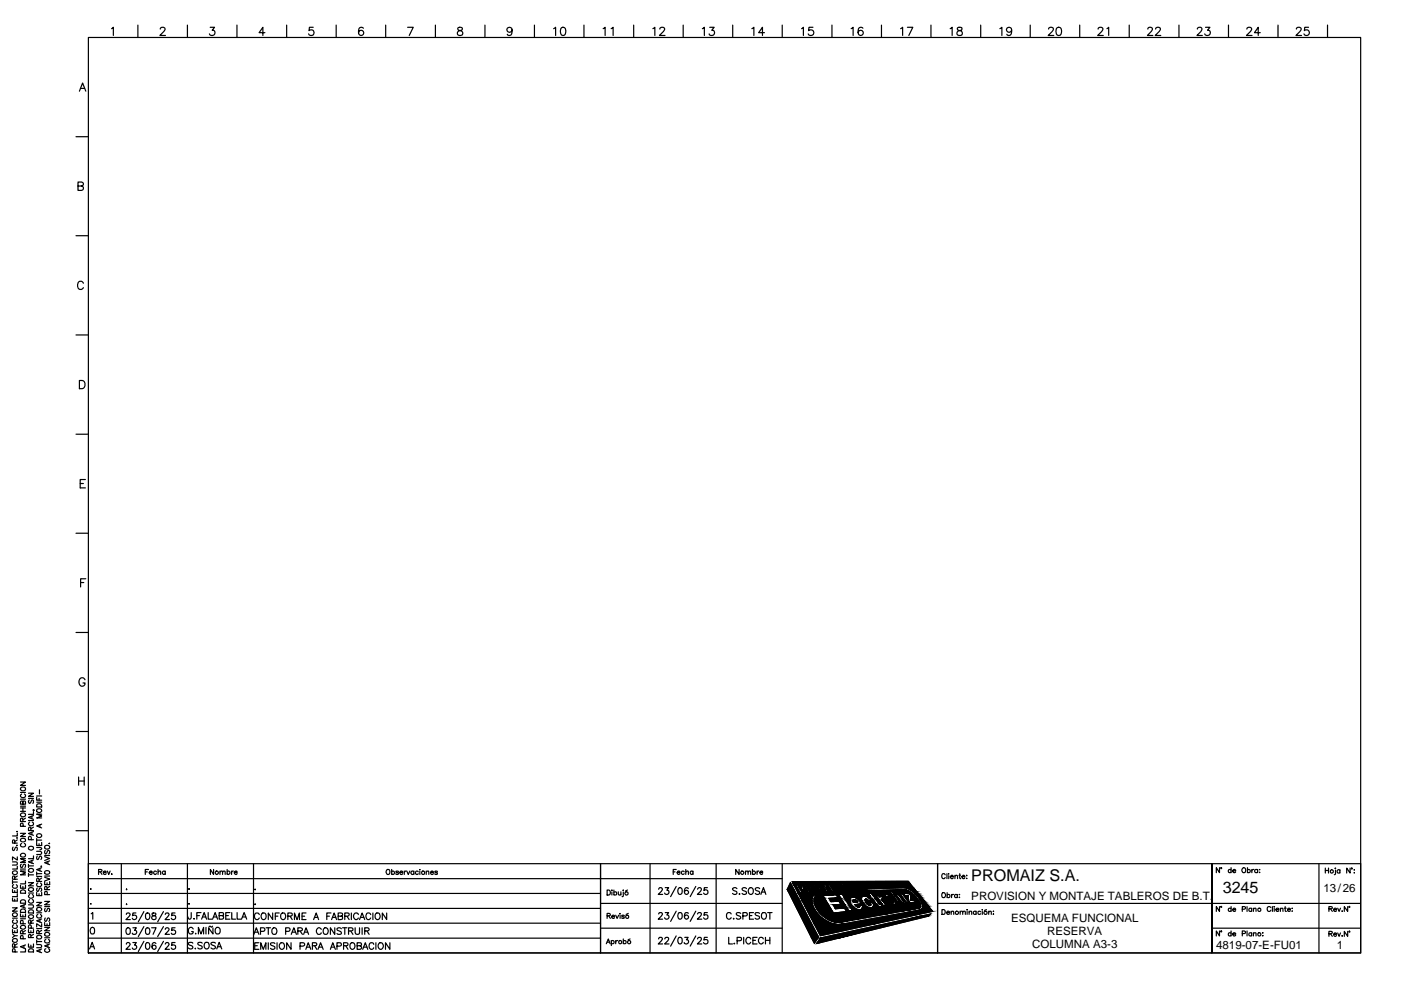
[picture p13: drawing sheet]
<svg xmlns="http://www.w3.org/2000/svg" width="297mm" height="210mm" viewBox="0 0 297 210" stroke-linecap="round" stroke-linejoin="round" font-family="sans-serif">
<defs><g id="words">
<g font-size="3.4">
<text x="205.9" y="186.9">PROMAIZ S.A.</text>
<text x="259.2" y="189.4">3245</text>
</g>
<g font-size="2.4">
<text x="205.9" y="190.7">PROVISION Y MONTAJE TABLEROS DE B.T.</text>
<text x="280.6" y="189">13/26</text>
<text x="214.4" y="195.5">ESQUEMA FUNCIONAL</text>
<text x="218.8" y="201.1">COLUMNA A3-3</text>
<text x="222" y="198.3">RESERVA</text>
<text x="257.8" y="201.2">4819-07-E-FU01</text>
<text x="283.4" y="201.2">1</text>
</g>
</g></defs>
<g fill="none" stroke="#000" stroke-width=".25">
<path d="M16.8 19.3l.7-1.7 .7 1.7M17.1 18.7h.8M18.7 7.9h269.8v194.1h-269.8h269.8v-18.9h-269.8v18.9zM23.7 6.1l.3-.3v1.7M29.2 5.3v2.6M34 6.2l.3-.4 .6 .1a.55 .55 0 0 1-.2 .8l-.8 .8h1.2M39.7 5.3v2.6M44.6 5.8h.9l-.5 .6a.59 .59 0 0 1 .4 1 .59 .59 0 0 1-1-.2M50.2 5.3v2.6M56.2 6.9h-1.3l.8-1.1v1.7M60.8 5.3v2.6M66.4 5.8h-.8l-.1 .7a.61 .61 0 0 1 .9 0 .61 .61 0 0 1-.1 .9 .61 .61 0 0 1-.9-.2"/>
<path d="M71.3 5.3v2.6M77 6l-.1-.1a.6 .6 0 0 0-.8 .2 1.04 1.04 0 0 0 .4 1.4 .55 .55 0 0 0 .6-.5 .55 .55 0 0 0-.5-.6 .55 .55 0 0 0-.6 .5M81.8 5.3v2.6M86.4 5.8h1.2l-.8 1.7M92.3 5.3v2.6M97.1 5.9a.33 .33 0 0 0 .2 .5l.3 .1a.53 .53 0 0 1 .5 .6 .53 .53 0 0 1-.7 .4 .51 .51 0 0 1-.5-.5 .51 .51 0 0 1 .5-.5l.4-.1a.33 .33 0 0 0 .1-.5zM102.8 5.3v2.6M108.6 6.3a.55 .55 0 0 1-.8 .5 .55 .55 0 0 1-.2-.9 .55 .55 0 0 1 .9 .1 1.23 1.23 0 0 1-.4 1.5l-.5-.1v-.1M113.3 5.3v2.6M117.4 6.1l.4-.3v1.7M119.1 5.9a.56 .56 0 0 1 .8 .2 .9 .9 0 0 1-.6 1.4 1.1 1.1 0 0 1-.2-1.6zM123.8 5.3v2.6"/>
<path d="M127.9 6.1l.4-.3v1.7M129.6 6.1l.4-.3v1.7M134.4 5.3v2.6M138.4 6.1l.4-.3v1.7M139.9 6.2l.3-.4 .6 .1a.55 .55 0 0 1-.1 .8l-.9 .8h1.2M144.9 5.3v2.6M148.9 6.1l.4-.3v1.7M150.5 5.8h.9l-.5 .6a.58 .58 0 0 1 .5 .9 .58 .58 0 0 1-1-.1M155.3 5.3v2.6M159.4 6.1l.4-.3v1.7M162.1 6.9h-1.2l.8-1.1v1.7M165.8 5.3v2.6"/>
<path d="M170 6.1l.3-.3v1.7M172.4 5.8h-.9l-.1 .7a.63 .63 0 0 1 1 0 .63 .63 0 0 1-.1 .9 .63 .63 0 0 1-.9-.2M176.4 5.3v2.6M180.5 6.1l.4-.3v1.7M183 6l-.1-.1a.6 .6 0 0 0-.9 .2 1.04 1.04 0 0 0 .4 1.4 .55 .55 0 0 0 .6-.5 .55 .55 0 0 0-.5-.6 .55 .55 0 0 0-.6 .5M186.9 5.3v2.6M191 6.1l.4-.3v1.7M192.4 5.8h1.1l-.8 1.7M197.4 5.3v2.6M201.5 6.1l.4-.3v1.7M203.1 5.9a.33 .33 0 0 0 .1 .5 .66 .66 0 0 1 .7 .3 .66 .66 0 0 1 0 .7l-.6 .1a.51 .51 0 0 1-.4-.5 .51 .51 0 0 1 .5-.5l.5-.2v-.3a.65 .65 0 0 0-.8-.1zM207.9 5.3v2.6"/>
<path d="M212 6.1l.4-.3v1.7M214.5 6.3a.55 .55 0 0 1-.8 .5 .55 .55 0 0 1-.2-.9 .55 .55 0 0 1 .9 .1 1.23 1.23 0 0 1-.4 1.5l-.4-.1-.1-.1M218.4 5.3v2.6M222.3 6.2l.4-.4 .6 .1a.55 .55 0 0 1-.2 .8l-.9 .8h1.2M224.1 5.9a.6 .6 0 0 1 .9 .2 .9 .9 0 0 1-.6 1.4 1.1 1.1 0 0 1-.3-1.6zM228.9 5.3v2.6M232.8 6.2l.4-.4 .6 .1a.55 .55 0 0 1-.2 .8l-.9 .8h1.2M234.7 6.1l.4-.3v1.7M239.4 5.3v2.6M243.4 6.2l.3-.4 .5 .1a.55 .55 0 0 1-.1 .8l-.8 .8h1.1M245 6.2l.3-.4 .6 .1a.55 .55 0 0 1-.1 .8l-.9 .8h1.2M250 5.3v2.6"/>
<path d="M253.9 6.2l.3-.4h.3l.3 .3-.2 .6-.8 .8h1.1M255.6 5.8h.9l-.5 .6a.59 .59 0 0 1 .5 1 .59 .59 0 0 1-1.1-.2M260.5 5.3v2.6M264.4 6.2l.3-.4 .6 .1a.55 .55 0 0 1-.2 .8l-.8 .8h1.2M267.2 6.9h-1.2l.8-1.1v1.7M271 5.3v2.6M274.9 6.2l.3-.4 .6 .1a.55 .55 0 0 1-.2 .8l-.8 .8h1.2M277.4 5.8h-.8l-.1 .7a.61 .61 0 0 1 1 0 .61 .61 0 0 1-.1 .9 .61 .61 0 0 1-.9-.2M281.5 5.3v2.6M16.1 29h2.6M16.5 39.4h1l.2-.3-.1-.3-.3-.2h-.8v1.8h.8a.47 .47 0 0 0 .4-.5 .47 .47 0 0 0-.4-.5M16.1 50h2.6"/>
<path d="M16.1 71h2.6M17.7 60.1a.63 .63 0 0 0-.7-.5 .63 .63 0 0 0-.5 .7v.4a.64 .64 0 0 0 .5 .7 .64 .64 0 0 0 .7-.4M16.1 92.1h2.6M16.8 80.7h.6a.92 .92 0 0 1 .6 .8 .92 .92 0 0 1-.6 .9h-.6zM16.1 113.1h2.6M17 102.5h.7M18.1 101.7h-1.1v1.7h1.1M16.1 134.1h2.6M17.1 123.5h.7M18.2 122.7h-1.1v1.7M16.1 155.1h2.6M18 144.1a.65 .65 0 0 0-.7-.4 .65 .65 0 0 0-.6 .7v.4a.64 .64 0 0 0 .7 .7 .64 .64 0 0 0 .6-.7h-.4"/>
<path d="M2.8 179.6l-.1 .3 .1 .4 .2-.1 .4-.6h.1l.2 .3-.2 .4M3.1 178.8v-.6l-.4-.1v.7h1M3.6 179.2h.1M3.6 177.7h.1M3.6 176.3h.1M3.7 176.6v.6h-1M3.7 178.1l-.6 .3M4.3 176.7h1.1l-1.1 .7h1.1M4.3 165.8h1.1l-1.1 .7h1.1M4.3 172h1.1M4.3 171.3h1.1M4.3 170.9h1.1"/>
<path d="M4.3 169.4h1.1M4.3 168h1.1M4.4 177.9a.51 .51 0 0 1 .7-.2 .51 .51 0 0 1 .2 .7 .54 .54 0 0 1-.7 .1 .54 .54 0 0 1-.2-.6zM4.6 178.8a.37 .37 0 0 0-.3 .5 .37 .37 0 0 0 .5 .3h.2a.37 .37 0 0 0 .4-.3 .37 .37 0 0 0-.2-.5M4.6 168.3a.39 .39 0 0 0-.3 .5 .39 .39 0 0 0 .5 .3h.2a.39 .39 0 0 0 .4-.3 .39 .39 0 0 0-.2-.5M4.9 174.2l-.1-.6h-.4l-.1 .6h1.1M4.9 170.1l.2-.3 .2 .1 .1 .2v.4h-1.1l.1-.6h.4l.1 .6M4.9 171.3v.7M4.9 175.2v-.6h-.5l-.1 .6h1.1M5.4 173.5l-.5 .3M6 168.2h1.1l-1.1 .7h1.1M6 174h1.1"/>
<path d="M6 169.3h1.1M6.1 179.6a.49 .49 0 0 1 .7-.2 .49 .49 0 0 1 .2 .7 .51 .51 0 0 1-.7 .1 .51 .51 0 0 1-.2-.6zM6.2 169.6l-.2 .3 .2 .4 .3-.1 .2-.5 .3-.1 .1 .3-.1 .4M6.3 174.3a.39 .39 0 0 0-.3 .5 .39 .39 0 0 0 .5 .3 .45 .45 0 0 0 .5-.2 .45 .45 0 0 0 0-.5l-.2-.1M6.5 176.1v-.6l-.2-.1-.3 .2v.5h1.1M6.6 178l-.1-.6h-.3l-.2 .6h1.1M6.8 173.1v.5M6.8 176.5v.5M7.1 171.7l.2 .1M7.1 176.3l-1.1 .4 1.1 .4M7.1 172.9l-1.1 .4 1.1 .4M7.1 172.1v.6h-1.1"/>
<path d="M7.1 175.4l-.6 .3M7.8 179.7h.9l.1 .3-.3 .2M7.8 178.6v.7h1v-.7M7.8 169v.7h1M7.8 177.8v.7M7.8 178.1h1M7.8 170.1h1M7.8 168.8h1M7.8 171.6a.49 .49 0 0 1 .7-.1 .49 .49 0 0 1 .2 .7 .52 .52 0 0 1-.6 0 .52 .52 0 0 1-.3-.6zM7.9 170.5a.58 .58 0 0 1 .7 0 .58 .58 0 0 1 .2 .6h-1zM8.3 169.3v.4M8.3 178.9v.4"/>
<path d="M8.4 167.5v.8M8.5 174.9v.5M8.8 174.7l-1 .4 1 .4M8.8 172.6h-1l1 .4-1 .4h1M10.5 178.8v.1zM16.1 176.1h2.6M16.7 164.7v1.8M16.7 165.6h1.2M17.9 164.7v1.8M2.7 197.1v.6h1v-.6M2.7 192.5h1l-1 .7h1M2.7 190.4v.6h1v-.6"/>
<path d="M2.7 188.6v.6h1v-.6M2.7 182.7l.8 .1 .2 .2-.2 .4h-.8M2.7 198l.4 .4M2.7 194.7h1M2.7 187h1M2.7 186.7v.7M2.9 196.1a.39 .39 0 0 0-.3 .4 .39 .39 0 0 0 .4 .3h.3a.4 .4 0 0 0 .4-.3 .4 .4 0 0 0-.2-.4M2.9 195.1a.37 .37 0 0 0-.2 .4 .37 .37 0 0 0 .3 .3h.3a.38 .38 0 0 0 .4-.3 .38 .38 0 0 0-.2-.4M2.9 187.6a.39 .39 0 0 0-.3 .4 .39 .39 0 0 0 .4 .3h.3a.4 .4 0 0 0 .4-.3 .4 .4 0 0 0-.2-.4M3.1 186.4v-.6h-.4v.6h1M3.1 188.8v.4M3.1 190.7v.3"/>
<path d="M3.1 197.3v.4M3.7 198.4h-.6l-.4 .4M3.7 189.5v.6h-1M3.7 183.7v.6h-1M3.7 181.7v.7l-1-.7v.7M3.7 185.7l-.6 .4M4.3 193.7v.7h1.1v-.7M4.3 187.7v.6h1.1v-.6M4.3 194.8h1.1M4.3 184.3h1.1M4.4 192.9a.58 .58 0 0 1 .7-.1 .58 .58 0 0 1 .3 .6h-1.1zM4.4 191a.59 .59 0 0 1 1 .1v.4h-1.1z"/>
<path d="M4.4 188.9a.58 .58 0 0 1 .7-.2 .58 .58 0 0 1 .3 .7h-1.1zM4.5 183.2l-.2 .3 .1 .3 .3 .1 .2-.6 .4-.1 .1 .3-.1 .4M4.9 198l-.1-.6h-.4l-.1 .6h1.1M4.9 187.9v.4M4.9 194v.4M4.9 199v-.6h-.5l-.1 .6h1.1M4.9 195.9v-.7h-.5l-.1 .7h1.1M5.1 191.9v.5M5.4 191.8l-1.1 .3 1.1 .5M5.4 186.8v.6h-1.1M5.4 184.7h-1.1l1.1 .4-1.1 .4h1.1M5.4 182.1h-1.1l1.1 .4-1.1 .4h1.1"/>
<path d="M5.4 197.3l-.5 .3M6 197.1v.6h1.1v-.6M6 191.8l1 .1 .1 .2v.3l-.3 .2h-.8M6 187.1h1.1l-1.1 .7h1.1M6 189.3h1.1M6 185.5h1.1M6 183.2v.7M6 185.2v.6M6 183.6h1.1M6.1 194.1a.49 .49 0 0 1 .7-.1 .49 .49 0 0 1 .2 .6 .51 .51 0 0 1-.7 .1 .51 .51 0 0 1-.2-.6zM6.1 188.4a.49 .49 0 0 1 .7-.2 .49 .49 0 0 1 .2 .7 .51 .51 0 0 1-.7 .1 .51 .51 0 0 1-.2-.6zM6.2 193h.8l.1 .6h-1.1z"/>
<path d="M6.3 190.7a.39 .39 0 0 0-.3 .5 .39 .39 0 0 0 .5 .3 .45 .45 0 0 0 .5-.1 .45 .45 0 0 0 0-.6l-.2-.1M6.3 189.7a.39 .39 0 0 0-.3 .4 .39 .39 0 0 0 .5 .3 .45 .45 0 0 0 .5-.1 .45 .45 0 0 0 0-.6h-.2M6.5 198.8v-.6l-.3-.1-.2 .7h1.1M6.5 195.7v-.6h-.3l-.2 .6h1.1M6.5 197.3v.4M6.6 196.8v-.5l-.3-.2-.3 .2v.5h1.1M6.8 182.5v.5M7.1 182.3l-1.1 .4 1.1 .4M7.1 181.5v.6h-1.1M7.1 198.1l-.6 .3M7.1 195.1l-.6 .3M7.8 191.3h1l-1 .8h1"/>
<path d="M7.8 189.2v.7h1v-.7M7.8 180.5h.9l.1 .3-.1 .3-.9 .1M7.8 199.6h1M7.8 184.9v.7M7.8 199.3v.7M7.8 196.9h1M7.8 193.5h1M7.8 185.8h1M7.8 185.2h1M7.8 198.5a.49 .49 0 0 1 .7-.2 .49 .49 0 0 1 .2 .7 .52 .52 0 0 1-.6 .1 .52 .52 0 0 1-.3-.6zM7.9 188.3l-.1 .2 .1 .5 .3-.1 .3-.6 .3 .2-.1 .5M7.9 181.5l-.1 .3 .1 .4 .3-.1 .3-.6h.2l.1 .3-.1 .4"/>
<path d="M8 193.9a.39 .39 0 0 0-.2 .4 .39 .39 0 0 0 .4 .3h.2a.39 .39 0 0 0 .4-.3 .39 .39 0 0 0-.2-.4M8 187.2a.39 .39 0 0 0-.2 .5 .39 .39 0 0 0 .4 .3 .45 .45 0 0 0 .5-.2 .45 .45 0 0 0 0-.5l-.1-.1M8.3 197.9l-.1-.6h-.3l-.1 .6h1M8.3 186.9v-.5l-.4-.2-.1 .2v.5h1M8.3 189.5v.4M8.5 184.1v.5M8.5 195v.5M8.7 183.7h.1M8.8 195.9v.6l-1-.6v.6M8.8 194.8l-1 .4 1 .5M8.8 184l-1 .4 1 .4M8.8 197.3l-.5 .3"/>
<path d="M8.8 186.2l-.5 .3M9.5 196.6h1l-1 .7h1M9.5 195.6v.6h1v-.6M9.5 191.1h1l-1 .7h1M9.5 186.9v.7h1v-.7M9.5 186l1 .4-1 .4M9.5 181.6l1 .4-1 .4M9.5 198.8h1M9.5 192.2h1M9.5 185.7h1M9.5 181.4h1M9.5 184.8a.49 .49 0 0 1 .7-.2 .49 .49 0 0 1 .2 .7 .52 .52 0 0 1-.7 0 .52 .52 0 0 1-.2-.5z"/>
<path d="M9.6 194.6l-.1 .3 .1 .5 .2-.1 .4-.7 .3 .3-.1 .5M9.6 192.6l-.1 .3 .1 .4 .3-.2 .2-.5 .4 .1v.3l-.1 .3M9.6 180.3l-.1 .3 .1 .4 .3-.2 .2-.4h.4v.4l-.1 .2M9.7 199.2a.37 .37 0 0 0-.2 .4 .37 .37 0 0 0 .3 .3h.3a.37 .37 0 0 0 .4-.3 .37 .37 0 0 0-.2-.4M10 188.6l-.1-.6h-.3l-.1 .6h1M10 187.2v.4M10 195.9v.3M10 189.7v-.6l-.4-.1-.1 .7h1M10.1 182.7v.5M10.5 182.5l-1 .4 1 .4M10.5 187.9l-.5 .4M18.7 186.3h147.1"/>
<path d="M18.7 198.9h108.6M18.7 195.7h108.6M18.7 192.6h108.6M18.7 189.4h108.6M19.2 188.5v.1zM19.2 191.6v.1zM19.3 193.7l.4-.2v1.4M19.3 196.7a.43 .43 0 0 1 .7 .2l-.1 1.1a.7 .7 0 0 1-.8-.4 .7 .7 0 0 1 .2-.9zM20.9 184.9l.6-.1 .1-.4-.7-.1v1.1M21.3 184.9l.3 .5M21.9 185h.6a.35 .35 0 0 0-.4-.3 .35 .35 0 0 0-.3 .4 .35 .35 0 0 0 .4 .3l.3-.2M22.8 184.7l.3 .7 .3-.7"/>
<path d="M23.7 185.3v.1zM25.7 183.1v18.9M26.8 193.9l.1-.3h.4l.3 .4-.9 1h.9M26.8 188.5v.2zM26.8 191.7v.1zM26.9 196.8a.45 .45 0 0 1 .7 .2v.9l-.2 .2a.7 .7 0 0 1-.8-.5 .7 .7 0 0 1 .3-.8zM28.2 196.7h.7l-.4 .6a.45 .45 0 0 1 .3 .7 .45 .45 0 0 1-.7-.1M28.2 199.8h.7l-.4 .6a.46 .46 0 0 1 .4 .7 .46 .46 0 0 1-.8-.1M28.8 193.6h-.6l-.1 .6a.5 .5 0 0 1 .7-.1 .5 .5 0 0 1 0 .8 .5 .5 0 0 1-.7-.2M30.5 193.3l-1.2 2.1M30.5 196.5l-1.2 2.1M30.5 199.6l-1.2 2.1"/>
<path d="M30.8 184.9h.4M30.9 197a.44 .44 0 0 1 .4-.3 .44 .44 0 0 1 .4 .3l.1 .3a.61 .61 0 0 1-.6 .8l-.3-.2zM31.1 193.6a.69 .69 0 0 1 .8 .6 .69 .69 0 0 1-.5 .8h-.2a.93 .93 0 0 1-.1-1.4zM31.1 199.9a.69 .69 0 0 1 .8 .6 .69 .69 0 0 1-.5 .8h-.2a.93 .93 0 0 1-.1-1.4zM31.5 184.3h-.7v1.1M31.7 185h.6a.34 .34 0 0 0-.5-.2 .34 .34 0 0 0 0 .6 .34 .34 0 0 0 .5-.2M32.2 196.7h.9l-.6 1.4M32.3 193.6v.4l.4 .2a.4 .4 0 0 1 .4 .4 .4 .4 0 0 1-.3 .4l-.5-.1-.1-.4 .2-.3 .6-.2v-.3l-.2-.1zM33.2 184.9a.33 .33 0 0 0-.5-.1 .33 .33 0 0 0 0 .5 .33 .33 0 0 0 .5-.1M33.5 184.9l.3-.2h.2l.1 .7M33.5 184.3v1.1M34.7 193.3l-1.3 2.1"/>
<path d="M34.7 196.5l-1.3 2.1M34.7 199.6l-1.3 2.1M35 184.9a.35 .35 0 0 0-.5-.1 .35 .35 0 0 0 0 .5 .35 .35 0 0 0 .5-.1M35 193.9l.2-.3h.4l.2 .4-.8 1h.9M35 197l.3-.3h.3l.2 .3v.3l-.8 .8h.9M35 184.7v.7M37.1 193.6h-.7v.6a.49 .49 0 0 1 .7 0 .49 .49 0 0 1-.1 .7 .49 .49 0 0 1-.7-.2M37.1 196.7h-.7v.6a.49 .49 0 0 1 .7 0 .49 .49 0 0 1-.1 .8 .49 .49 0 0 1-.7-.2M37.1 199.8h-.7v.7a.49 .49 0 0 1 .7 0 .49 .49 0 0 1-.1 .7 .49 .49 0 0 1-.7-.2M39.7 183.1v18.9M40 188.5h.2zM40.1 191.6v.1z"/>
<path d="M40.5 193.5v1.3l-.2 .1-.3-.1-.1-.4M40.9 200l-.4-.2-.6 .2 .1 .3 .9 .5v.2l-.4 .2-.6-.2M41 197a.52 .52 0 0 0-.6-.4 .52 .52 0 0 0-.5 .6v.3a.51 .51 0 0 0 .6 .5 .51 .51 0 0 0 .5-.5h-.4M41.1 194.8h.1zM41.5 197.9v.1zM41.7 194.1h.6M42.1 198v-1.4l.5 1.4 .6-1.4v1.4M42.6 193.5h-.9v1.4M42.7 194.9l.6-1.4 .5 1.4M42.9 200l-.4-.2-.6 .2 .2 .3 .8 .5v.2l-.4 .2-.6-.2M43 194.4h.6M43.4 200l.1-.2a.66 .66 0 0 1 .9 .7 .66 .66 0 0 1-.9 .6l-.2-.5z"/>
<path d="M43.7 196.6v1.4M44.1 193.5v1.4h.8M45.1 194.9l.5-1.4 .5 1.4M45.1 196.4l-.2 .2-.3-.2-.3 .2M45.2 196.8v1.2l-1-1.2v1.2M45.3 184.3v1.1l-.7-1.1v1.1M45.3 194.4h.7M45.7 200l-.3-.2-.7 .2 .1 .3 .8 .3 .1 .4a.58 .58 0 0 1-1 0M45.7 196.8l.2-.1a.69 .69 0 0 1 .8 .5 .69 .69 0 0 1-.4 .8 .71 .71 0 0 1-.7-.4 .71 .71 0 0 1 .1-.8zM46.5 194.1h.8l.1-.5-.9-.1v1.4l.9-.1v-.5l-.3-.2M46.6 184.9l.3-.2h.2l.1 .7M46.6 184.7v.7"/>
<path d="M47.2 184.9l.2-.2h.3v.7M47.9 194.1h.5M48.2 184.9a.33 .33 0 0 1 .4-.1 .33 .33 0 0 1 0 .5 .33 .33 0 0 1-.4-.1M48.2 184.3v1.1M48.8 193.5h-.9v1.4h.9M49.1 184.7v.7M49.1 193.5v1.4h.8M49.5 184.7l-.4 .3M49.7 185h.6l-.1-.2a.34 .34 0 0 0-.4 0 .34 .34 0 0 0 0 .5 .34 .34 0 0 0 .5-.1M50.3 193.5v1.4h.8M51.2 194.9l.6-1.4 .5 1.4M51.4 194.4h.7"/>
<path d="M53.7 183.1v18.9M53.8 198.1l.5-1.4 .6 1.4M54 188.6h.2zM54 191.8h.2zM54 197.6h.7M54.9 199.9h-.9v1.4h.9M55 193.9a.52 .52 0 0 0-.6-.3 .52 .52 0 0 0-.4 .5v.3a.52 .52 0 0 0 .4 .6 .52 .52 0 0 0 .6-.4M55.2 197.5l.8-.1 .2-.2-.1-.4-.9-.1v1.4M55.5 193.7l.1-.1a.66 .66 0 0 1 .8 .7 .66 .66 0 0 1-.8 .6l-.2-.5zM56.4 196.7h.9M56.9 196.7v1.4M56.9 199.9v1.4"/>
<path d="M57.8 193.6v1.4l-.9-1.4v1.4M57.9 196.8a.66 .66 0 0 1 .8 .6 .66 .66 0 0 1-.8 .7l-.3-.5 .1-.6zM58.4 194.3h.5M58.7 199.9v1.4M59.2 193.6h-.8v1.4M59.6 193.7l.2-.1a.66 .66 0 0 1 .8 .7 .66 .66 0 0 1-.8 .6l-.3-.5zM60.6 197.5l.8-.1 .1-.2-.1-.4-.8-.1v1.4M61 194.3l.8-.1 .1-.5-.9-.1v1.4M61.5 194.3l.5 .7M61.7 199.9v1.4l-.9-1.4v1.4M61.8 198.1l.5-1.4 .6 1.4M62 197.6h.6"/>
<path d="M62.4 195v-1.4l.6 1.4 .5-1.4v1.4M63.1 197.4l.9-.1v-.5l-.9-.1v1.4M63.6 197.4l.5 .7M64 194.3h.6M64.4 198.1l.5-1.4 .5 1.4M64.6 197.6h.6M64.9 193.6h-.9v1.4h.9M66.5 195l.5-1.4 .5 1.4M66.7 194.5h.7M68.1 197a.52 .52 0 0 0-.6-.3 .52 .52 0 0 0-.4 .6 .6 .6 0 0 0 .2 .7 .6 .6 0 0 0 .8-.1v-.1M68.7 196.9l.1-.1a.63 .63 0 0 1 .8 .7 .63 .63 0 0 1-.9 .4l-.2-.3zM69.3 194.3h.5"/>
<path d="M70.2 193.6h-.9v1.4M70.3 195l.6-1.4 .5 1.4M70.5 194.5h.7M71 196.7v1.4l-1-1.4v1.4M71.7 194.3l.8-.1 .1-.5-.9-.1v1.4l.9-.2v-.4l-.3-.1M72.4 196.9l-.4-.2-.6 .2 .2 .4 .6 .2 .2 .2-.2 .4h-.4l-.4-.2M72.6 196.7h1M73.1 194.3l.8-.1 .1-.5-.9-.1v1.4M73.1 196.7v1.4M73.6 194.3l.4 .7M73.9 197.4l.9-.1v-.5l-.9-.1v1.4M74.4 197.4l.4 .7"/>
<path d="M74.5 193.6v1.4M75.3 196.7v1a.47 .47 0 0 0 .5 .4 .47 .47 0 0 0 .4-.4v-1M76 193.9a.52 .52 0 0 0-.6-.3 .52 .52 0 0 0-.4 .5 .6 .6 0 0 0 .2 .7 .6 .6 0 0 0 .7 0l.1-.2M76.2 195l.6-1.4 .5 1.4M76.4 194.5h.7M76.8 196.7v1.4M77.3 197.4l.8-.1 .2-.2-.1-.3-.9-.1v1.4M77.8 197.4l.5 .7M78.6 193.9a.52 .52 0 0 0-.6-.3 .52 .52 0 0 0-.4 .5v.3a.52 .52 0 0 0 .4 .6 .52 .52 0 0 0 .6-.4M79.1 193.6v1.4M79.7 193.7l.1-.1a.66 .66 0 0 1 .8 .7 .66 .66 0 0 1-.8 .6l-.3-.5zM79.7 199.9v1.4"/>
<path d="M82 184.5l.2-.2a.51 .51 0 0 1 .5 .6 .51 .51 0 0 1-.6 .5l-.2-.4zM82 193.6v1.4l-.9-1.4v1.4M82.7 199.9v1.4l-1-1.4v1.4M83 184.9a.33 .33 0 0 1 .5-.1 .33 .33 0 0 1 0 .5 .33 .33 0 0 1-.5-.1M83 184.3v1.1M84.5 184.9l-.2-.2-.4 .2 .5 .2v.3h-.4l-.1-.2M84.8 185h.6a.35 .35 0 0 0-.4-.3 .35 .35 0 0 0-.3 .4 .35 .35 0 0 0 .3 .3l.4-.2M85.7 184.7v.7M86.1 184.7h-.2l-.2 .3M86.3 184.7l.3 .7 .3-.7M87.7 184.9a.35 .35 0 0 0-.5-.1 .35 .35 0 0 0 0 .5 .35 .35 0 0 0 .5-.1M87.7 184.7v.7"/>
<path d="M88.7 184.9a.33 .33 0 0 0-.5-.1 .33 .33 0 0 0 0 .5 .33 .33 0 0 0 .5-.1M89 184.4h.1M89 184.7v.7M90.4 184.9l.2-.2h.3v.7M90.4 184.7v.7M91.3 185h.6a.35 .35 0 0 0-.4-.3 .35 .35 0 0 0-.3 .4 .35 .35 0 0 0 .4 .3l.3-.2M92.7 184.9l-.2-.2-.3 .2 .5 .2v.3h-.5v-.2M127.3 191.5h38.5M127.3 196.8h38.5M128.7 194.2l.6-.1 .1-.3-.7-.1v1M128.7 188.7a.58 .58 0 0 1 .7 .3 .58 .58 0 0 1-.1 .6l-.6 .2zM128.7 199.8h.5"/>
<path d="M129.1 194.2l.3 .5M129.6 199.5a.34 .34 0 0 1 .5 0 .34 .34 0 0 1 0 .5 .34 .34 0 0 1-.5 0M129.6 199.4v1.1M129.7 194.3h.6v-.1a.33 .33 0 0 0-.5 0 .33 .33 0 0 0 0 .4 .33 .33 0 0 0 .5 0M129.7 188.8h.1zM129.7 189.1v.7M130.2 189.2a.34 .34 0 0 1 .4 0 .34 .34 0 0 1 0 .5 .34 .34 0 0 1-.4-.1M130.2 188.7v1.1M130.5 194l.3 .7 .4-.7M130.5 199.4v.7M131 199.4l-.3 .1-.2 .2M131.1 189.1l.1 .6h.3l.1-.1"/>
<path d="M131.5 193.7v.1zM131.5 194.1v.6M131.6 189.1v.7M132.2 199.5a.34 .34 0 0 1 .4 0 .34 .34 0 0 1 0 .5 .34 .34 0 0 1-.4 0M132.2 188.7v.1zM132.2 189.1v.8l-.3 .2M132.2 199.1v1M132.4 194.2l-.2-.2-.4 .2 .5 .2v.3l-.5-.1M133 188.7l-.4 .2M133.2 193.7l-.5 .2M133.6 199.1l-.4 .1M137.8 183.1v18.9"/>
<path d="M139.6 199.1l.3-.4 .4 .1 .1 .2-.2 .5-.6 .6h.9M139.6 193.8l.2-.3h.4l.2 .4-.8 1h.9M139.6 188.5l.3-.3h.3l.2 .4-.8 1h.9M141 199.1l.3-.4 .4 .2-.1 .6-.7 .6h.9M141 193.5h.8l-.4 .5a.46 .46 0 0 1 .3 .7 .46 .46 0 0 1-.8-.1M141 188.2h.8l-.4 .6a.46 .46 0 0 1 .3 .7 .46 .46 0 0 1-.8-.2M142.7 184.9h.4M143.4 184.3h-.7v1.1M143.4 198.4l-1.2 2.2M143.4 193.2l-1.2 2.2M143.4 187.9l-1.2 2.2M143.6 185h.6a.35 .35 0 0 0-.4-.3 .35 .35 0 0 0-.3 .4 .35 .35 0 0 0 .3 .3l.4-.2"/>
<path d="M143.9 198.8l.4-.1a.77 .77 0 0 1 .3 .8 .77 .77 0 0 1-.5 .6 .88 .88 0 0 1-.2-1.3zM143.9 193.5h.4a.77 .77 0 0 1 .3 .7 .77 .77 0 0 1-.5 .7 .89 .89 0 0 1-.2-1.4zM143.9 188.3l.2-.1a.76 .76 0 0 1 .5 .7 .76 .76 0 0 1-.5 .7 .89 .89 0 0 1-.2-1.3zM145.1 184.9a.33 .33 0 0 0-.5-.1 .33 .33 0 0 0 0 .5 .33 .33 0 0 0 .5-.1M145.2 198.7h.7l-.4 .5a.46 .46 0 0 1 .4 .8 .46 .46 0 0 1-.8-.2M145.4 184.9l.3-.2h.2l.1 .7M145.4 184.3v1.1M145.9 193.7v-.2a.7 .7 0 0 0-.9 .5 .7 .7 0 0 0 .5 .9 .44 .44 0 0 0 .5-.4 .44 .44 0 0 0-.4-.5 .44 .44 0 0 0-.5 .4M145.9 188.4v-.1a.43 .43 0 0 0-.7 .2 .69 .69 0 0 0 .4 1.1 .44 .44 0 0 0 .4-.4 .44 .44 0 0 0-.4-.4 .44 .44 0 0 0-.5 .3M146.9 184.9a.33 .33 0 0 0-.5-.1 .33 .33 0 0 0 0 .5 .33 .33 0 0 0 .5-.1M146.9 184.7v.7M147.5 198.4l-1.2 2.2"/>
<path d="M147.5 193.2l-1.2 2.2M147.5 187.9l-1.2 2.2M147.9 199.1l.3-.4 .5 .2-.2 .6-.6 .6h.9M147.9 193.8l.2-.3h.3l.3 .4-.8 1h.9M147.9 188.5l.3-.3h.2l.3 .4-.8 1h.9M150 198.7h-.7v.6a.49 .49 0 0 1 .7 0 .49 .49 0 0 1-.1 .8 .49 .49 0 0 1-.7-.3M150 193.5h-.7v.6a.49 .49 0 0 1 .7 0 .49 .49 0 0 1-.1 .7 .49 .49 0 0 1-.7-.2M150 188.2h-.7v.6a.49 .49 0 0 1 .7 0 .49 .49 0 0 1-.1 .8 .49 .49 0 0 1-.7-.3M151.8 183.1v18.9M154.5 198.7v1.4h.8M155 193.8a.51 .51 0 0 0-.6-.3 .51 .51 0 0 0-.4 .5v.3a.5 .5 0 0 0 .4 .6 .5 .5 0 0 0 .6-.4M155.5 194.8h.1z"/>
<path d="M156.2 188.4a.52 .52 0 0 0-.5-.2 .52 .52 0 0 0-.4 .3l.3 .3 .5 .2 .1 .4a.58 .58 0 0 1-.9 0M156.3 199.5l.9-.2v-.4l-.9-.2v1.4M156.7 184.3v1.1l-.7-1.1v1.1M156.7 189.6h.2zM157 193.7l-.3-.2-.6 .2 .1 .3 .8 .5-.1 .3a.54 .54 0 0 1-.8-.1M157.5 194.2l.8-.1 .1-.1-.1-.5h-.8v1.4M157.7 198.7v1.4M158.1 184.9l.1-.2h.4v.7M158.1 184.7v.7M158.3 188.4l-.4-.2-.6 .2 .2 .4 .6 .2 .2 .2v.2l-.4 .2-.6-.2M158.6 184.9l.1-.2h.4l.1 .7M158.8 188.4l.1-.1a.7 .7 0 0 1 .9 .5 .7 .7 0 0 1-.5 .8 .76 .76 0 0 1-.5-1.2z"/>
<path d="M158.9 194.1h.5M159.2 199.1a.52 .52 0 0 0-.6-.4 .52 .52 0 0 0-.5 .5v.4a.52 .52 0 0 0 .5 .5 .52 .52 0 0 0 .6-.3M159.5 184.9a.35 .35 0 0 1 .6-.1 .35 .35 0 0 1 0 .5 .35 .35 0 0 1-.6-.1M159.5 184.3v1.1M159.6 199.4h.6M159.8 193.5h-.9v1.4h.9M160.5 198.7h-.9v1.4h.9M160.5 184.7v.7M160.9 184.7h-.3l-.1 .3M161 193.7l-.3-.2-.6 .2 .1 .3 .7 .3 .1 .2v.2l-.3 .2-.6-.2M161.1 188.4l-.4-.2-.6 .2 .2 .4 .6 .2 .2 .2v.2l-.4 .2-.6-.2M161.1 185h.6v-.2a.34 .34 0 0 0-.5 0 .34 .34 0 0 0 0 .5 .34 .34 0 0 0 .5-.1"/>
<path d="M161.3 189.6l.6-1.4 .5 1.4M161.5 189.1h.7M161.6 193.7l.1-.2a.66 .66 0 0 1 .8 .7 .66 .66 0 0 1-.8 .6l-.3-.5zM161.8 199.1a.52 .52 0 0 0-.6-.4 .52 .52 0 0 0-.4 .5 .6 .6 0 0 0 .2 .8 .6 .6 0 0 0 .8-.1v-.1M162.3 199.4h.9M162.3 198.7v1.4M162.8 193.5h.9M163.2 193.5v1.4M163.2 198.7v1.4M165.8 183.1v18.9M167.6 187.1l6 11.6-.9 1.3-5.8-11.4zM168 186.9l24.6-.1 5.1 6.4-23.8 5.2z"/>
<path d="M168.7 187.6h1a.59 .59 0 0 1 .6 .3 .59 .59 0 0 1-.1 .7h-.5l.4 .7h-.4zM169.3 187.8h.4l.2 .5h-.3zM171.3 187.8h-.3l.3 .5h.2M171.3 187.7l.3 .2M171.6 187.9v.2M171.6 188l-.1 .2M171.7 188.5l.7 .8h.3l-.4-.6M172 188.4v-.4l-.2-.3-1.3-.1 1 1.7h.3l-.4-.8h.3M172 188.4l.4 .3M172.5 187.6a.95 .95 0 0 1 1.3 .7 .56 .56 0 0 1 .2 .5 .56 .56 0 0 1-.4 .5l-.3-.2a1.58 1.58 0 0 1-.8-1.5zM172.8 187.8a.45 .45 0 0 1 .6 .4l.3 .8a1.23 1.23 0 0 1-.9-1.2zM173.8 187.5h.3l.7 .5-.1-.6h.4l.1 .9 .4 .8h-.4l-.3-.6z"/>
<path d="M174 198.9l23.3-5.1-.5 .5-23.7 5.8zM174.5 189.9l2.8-.2 .4 .7-1.9 .1 .4 .7 1.7-.1 .4 .7h-1.7l.6 .9 1.8-.2 .5 .7-2.8 .4zM175.4 187.4h.9l.3 .3h-.6l.2 .4h.5l.2 .3h-.5l.2 .4h.6l.2 .3h-.9zM177.6 195.5h.1M177.8 189.6h.8l2.2 3.5-.8 .1zM178 187.7a.53 .53 0 0 0-.4-.3 .53 .53 0 0 0-.5 .2l.2 .7a.97 .97 0 0 0 1.2 .7l-.1-.6M178 187.7l.1 .2h-.3l-.3-.3a1.06 1.06 0 0 0 .8 1.1l-.1-.2 .2-.1M179.4 187.7a.56 .56 0 0 0-1-.2l.1 .4 .4 .7a.58 .58 0 0 0 1 .2l-.1-.4h-.3l.1 .3a1.09 1.09 0 0 1-.8-1.1l.6 .3M179.4 187.7l.1 .1M179.5 187.4h.3l1 1.5h-.3zM180.4 190.4a1.84 1.84 0 0 1 2.3 1.2l-1.4 .2 .1 .1a.52 .52 0 0 0 .9 .2v-.1l.6-.1a.82 .82 0 0 1-.4 .9 .82 .82 0 0 1-.9 0 1.82 1.82 0 0 1-1.2-2.4zM180.7 187.3a1.23 1.23 0 0 1 1.1 1.6 1.19 1.19 0 0 1-1.2-1.5z"/>
<path d="M180.8 187.6a1.07 1.07 0 0 1 .8 1.1l-.5-.4zM181 190.8h.4l.4 .4-.8 .1zM181.7 187.4h.2l.9 .7-.5-.7h.3l.9 1.3-.3 .1-.8-.8 .5 .8h-.2zM182.8 190a1.65 1.65 0 0 1 2 .8l-.7 .2a.37 .37 0 0 0-.3-.3 .37 .37 0 0 0-.4 .1l.5 .9a.4 .4 0 0 0 .7 .1l-.2-.4 .7-.1a.78 .78 0 0 1-.1 1.1 .78 .78 0 0 1-1.1-.1 1.78 1.78 0 0 1-1.1-2.3zM185.9 191.8l.4 .4h.5M186.3 191.6l-.8-1.2h.3l-.3-.5-.3 .1-.5-.7-.6 .1 .5 .6-.3 .1 .3 .4 .3-.1 1.1 1.5M186.4 191.6l.3 .1M186.5 190.1l-.1-.2h-.7l1.6 2.2h.6l-.9-1.4 .3-.2M186.6 190v.1M186.6 191.8l.5 .4-.4 .1M186.8 189.8l.6 .7M186.9 189.8h-.2l-.2 .2"/>
<path d="M187.8 189.7a1.84 1.84 0 0 1 2 2.1 1.48 1.48 0 0 1-2-1l-.2-.6zM188 190.2l.5-.2 .5 .3-.1 .1a.84 .84 0 0 1 .4 1.1h-.3l-.5-.3-.3-.3zM188.6 189l.4-.1 2.1 2.8h-.5zM189.6 192h.5l.3 .2h-.5l.6 .2 .5 .5-.1 .3-.5-.1-.3-.3 .2-.1 .2 .2 .1-.1-.7-.2zM189.9 189.6h.5l1 1.3 .4 .2v-.2l-.9-1.4h.4l1.5 1.9-.5 .1-.2-.3v.3h-.6l-.4-.3zM190 191.9h.1M191 192.9h.2l.1 .2-.1 .1zM191.5 191.9h-.3l.3 .4 .2-.1-.1-.3M191.5 191.8l.1 .1M191.5 189.5l1.2-.1 .4 .4v1.1l.7-.1 .3 .4-1.1 .2-.4-.5v-1h-.7zM191.8 188.5l.3 .1M191.8 188.2l-8.2 .3 .2 .4 8-.3"/>
<path d="M191.9 188.2l.3 .1M191.9 192.1a.66 .66 0 0 0-.8-.4l-.1 .2 .8 1.1h.3l-.4-.5h.3l.3 .4h.3l-.5-.5M192 192.1l-.1 .2h.2M192.1 192.3l.1 .1M192.1 188.6a5.5 5.5 0 0 1 3.1 3.5l-.1 .3M192.1 191.6l.3-.1 .8 1.1 .3-.1 .2 .2-.5 .1zM192.2 188.2a5.5 5.5 0 0 1 3.4 3.9l-.2 .6M192.4 192.7l.2-.1 .2 .3h-.2zM193.6 192.5l.4 .1-.2 .1zM195 192.5l-16.6 3a5.7 5.7 0 0 1-5.4-3l-.4-1.1a1.67 1.67 0 0 1 .4-1.6l-.4-.2a3.5 3.5 0 0 0 .8 4.1 5.9 5.9 0 0 0 5.3 2.2l16.3-3 .4-.2M195.1 192.4l-.1 .1M198.8 191.5h89.6"/>
<path d="M199.7 192.9h.4a.54 .54 0 0 1 .3 .5 .54 .54 0 0 1-.3 .5h-.4zM199.8 189.3a.49 .49 0 0 1 .7 .5 .49 .49 0 0 1-.7 .4l-.1-.5zM200.4 185.5a.41 .41 0 0 0-.6-.2 .41 .41 0 0 0-.1 .6 .37 .37 0 0 0 .3 .4 .37 .37 0 0 0 .4-.3M200.7 193.5h.6a.3 .3 0 0 0-.3-.3 .3 .3 0 0 0-.3 .3l.2 .4 .4-.2M200.8 185.2v1.1M200.8 189.8a.34 .34 0 0 1 .5-.1 .34 .34 0 0 1 0 .5 .34 .34 0 0 1-.5 0M200.8 189.3v1M201.1 185.3h.1M201.2 185.7v.6M201.5 185.9h.6a.34 .34 0 0 0-.5-.2 .34 .34 0 0 0 0 .6 .34 .34 0 0 0 .5-.2M201.7 193.4l.2-.2h.3v.7M201.7 193.2v.7"/>
<path d="M201.7 189.6v.7M202.2 189.6l-.3 .1-.2 .2M202.5 185.8l.2-.2 .3 .1v.6M202.5 185.6v.7M203 189.8a.34 .34 0 0 0-.5-.1 .34 .34 0 0 0 0 .5 .34 .34 0 0 0 .5 0M203 189.6v.7M203.3 185.6h.4M203.4 189.7h.1zM203.4 190.3h.1zM203.5 185.2v.9l.2 .2M203.6 193.4l.1-.2h.4v.7M203.6 193.2v.7"/>
<path d="M203.9 185.9h.7a.34 .34 0 0 0-.5-.2 .34 .34 0 0 0 0 .6 .34 .34 0 0 0 .5-.2M204.1 193.4l.1-.2h.4l.1 .7M205 186.2h.1M205 185.6v.1zM205 192.9h.1M205 193.2v.7M205.5 193.4l.1-.2h.4v.7M205.5 193.2v.7M207 193.3a.34 .34 0 0 0-.5 0 .34 .34 0 0 0 0 .5 .34 .34 0 0 0 .5-.1M207 193.2v.7M207.9 193.3a.34 .34 0 0 0-.5 0 .34 .34 0 0 0 0 .5 .34 .34 0 0 0 .5-.1M208.2 192.9h.1"/>
<path d="M208.3 193.2v.7M209.2 192.9l-.5 .1M209.6 193.4l.3-.2h.2l.1 .7M209.6 193.2v.7M210.6 193.2h.1zM210.6 193.8h.1zM256.9 196.8h31.5M258.6 192.2v1l-.7-1v1M258.6 197.4v1l-.7-1v1M258.6 184v1l-.7-1v1M261 192.7a.34 .34 0 0 0-.5 0 .34 .34 0 0 0 0 .4 .34 .34 0 0 0 .5 0M261 197.9a.34 .34 0 0 0-.5 0 .34 .34 0 0 0 0 .5 .34 .34 0 0 0 .5-.1"/>
<path d="M261 184.5a.34 .34 0 0 0-.5-.1 .34 .34 0 0 0 0 .5 .34 .34 0 0 0 .5 0M261 184v1M261 192.2v1M261 197.4v1M261.4 192.9h.6l-.1-.3a.35 .35 0 0 0-.5 .1 .35 .35 0 0 0 .1 .5 .35 .35 0 0 0 .5-.1M261.4 198.1h.6v-.2a.35 .35 0 0 0-.5 0 .35 .35 0 0 0 0 .5 .35 .35 0 0 0 .5-.1M261.4 184.6h.6v-.1a.35 .35 0 0 0-.5-.1 .35 .35 0 0 0 0 .6 .35 .35 0 0 0 .5-.1M263.4 192.8l.6-.1v-.4l-.6-.1v1M263.4 197.9h.6v-.4l-.6-.1v1M263.4 184.1l.2-.1a.49 .49 0 0 1 .5 .6 .49 .49 0 0 1-.7 .3l-.1-.3zM264.4 192.2v1M264.4 197.4v1"/>
<path d="M264.5 184.5a.34 .34 0 0 1 .5-.1 .34 .34 0 0 1 0 .5 .34 .34 0 0 1-.5 0M264.5 184v1M265.4 192.7a.34 .34 0 0 0-.5 0 .34 .34 0 0 0 0 .4 .34 .34 0 0 0 .5 0M265.4 197.9a.34 .34 0 0 0-.5 0 .34 .34 0 0 0 0 .5 .34 .34 0 0 0 .5-.1M265.4 192.6v.6M265.4 197.8v.6M265.4 184.3v.7M265.8 192.8l.2-.2h.3v.6M265.8 197.9l.5-.1v.6M265.8 192.6v.6M265.8 197.8v.6M265.8 184.3l-.3 .2-.1 .1"/>
<path d="M266.6 184.5a.35 .35 0 0 0-.5-.1 .35 .35 0 0 0 0 .5 .35 .35 0 0 0 .5 0M266.6 184.3v.7M267.1 184.3h.1M267.1 184.9h.1M267.7 197.8h.1zM267.7 198.4h.1zM269.4 192.4a.4 .4 0 0 0-.4-.2 .4 .4 0 0 0-.3 .4 .45 .45 0 0 0 .1 .6 .45 .45 0 0 0 .6-.1v-.1M269.8 192.2v1M270.1 192.3h.1M270.2 192.6v.6M270.5 192.9h.6a.3 .3 0 0 0-.3-.4 .3 .3 0 0 0-.3 .4l.2 .3 .4-.1M271.5 192.8l.2-.2h.3v.6"/>
<path d="M271.5 192.6v.6M272.3 192.6h.4M272.5 192.2v.9l.2 .1M273 192.9h.6a.3 .3 0 0 0-.3-.4 .3 .3 0 0 0-.3 .4l.1 .3 .5-.1M274 192.6h.1M274 193.2h.1M279.6 183.1v18.9M281 184.1v1M281 184.6h.7M281.7 184.1v1M281.8 192.7l.5-.1 .2-.2-.3-.2h-.4v1M281.8 198l.6-.1v-.3l-.6-.1v1"/>
<path d="M282.1 192.7l.4 .5M282.1 198l.4 .5M282.8 192.9h.6a.3 .3 0 0 0-.3-.4 .3 .3 0 0 0-.3 .4l.1 .3 .5-.1M282.8 198.1h.6a.33 .33 0 0 0-.6-.2 .33 .33 0 0 0 .1 .5l.3 .1 .2-.1M283.1 184.1h.1zM283.2 184.5v.8l-.3 .1M283.6 192.6l.3 .6 .3-.6M283.6 197.8l.3 .7 .3-.7M284.1 184.6a.33 .33 0 0 0-.5-.1 .33 .33 0 0 0 0 .5 .33 .33 0 0 0 .5-.1M284.1 184.4v.7M284.5 193.2h.1zM284.5 198.4h.1z"/>
<path d="M285.7 192.2v1l-.7-1v1M285.7 197.5v1l-.7-1v1M286.2 184.1v1l-.7-1v1M287.1 185h.1M287.1 184.4v.1zM3.1 200.8v-.6l-.3-.1-.1 .2v.5h1M3.2 201.8l-.1-.6h-.4v.6h1M3.7 200.1l-.6 .3M5.1 200.5v.5M5.4 201.2v.6h-1.1M5.4 200.3l-1.1 .4 1.1 .5M6 200.1v.7h1.1v-.7"/>
<path d="M6.2 201.2h.8l.1 .6h-1.1zM6.5 200.4v.4M7.8 200.3h.9l.1 .3-.1 .3h-.9M8.5 201.4v.4M8.8 201.2l-1 .4 1 .4M9.7 201.2a.39 .39 0 0 0-.2 .4 .39 .39 0 0 0 .3 .3h.3a.39 .39 0 0 0 .4-.3 .39 .39 0 0 0-.2-.4M10.1 200.3v.5M10.5 200.1l-1 .5 1 .3M19 201.2l.5-1.4 .6 1.4M19.2 200.7h.7M26.8 200.2l.2-.4h.3l.3 .5-.9 1h.9M33 200.1l-.2-.3a.8 .8 0 0 0-.6 .7 .8 .8 0 0 0 .4 .8 .44 .44 0 0 0 .5-.4 .44 .44 0 0 0-.4-.5 .44 .44 0 0 0-.5 .4"/>
<path d="M35 200.2l.3-.4h.3l.2 .5-.8 1h.9M41.3 201.1h.2zM46 201.2l.5-1.4 .5 1.4M46.1 200.7h.7M54 200.5h.6M55.3 201.3v-1.4l.5 1.4 .6-1.4v1.4M58.3 200.1l-.3-.2-.7 .2 .2 .3 .7 .3 .1 .4a.58 .58 0 0 1-1 0M59.4 200.1l.1-.2a.66 .66 0 0 1 .8 .7 .66 .66 0 0 1-.8 .6l-.3-.5zM63.6 200.6h.6l.3-.1 .1-.4-.2-.2h-.8v1.4M64.8 201.3l.5-1.4 .6 1.4M65.1 200.8h.6M66.2 200.5h.8l.2-.4-.2-.2h-.8v1.4"/>
<path d="M66.7 200.5l.5 .8M67.4 201.3l.6-1.4 .5 1.4M67.6 200.8h.7M70 201.3l.6-1.4 .5 1.4M70.3 200.8h.6M71.4 200.6l.8-.1 .2-.2-.2-.4h-.8v1.4M72.8 200.5h.8l.1-.5-.9-.1v1.4M73.3 200.5l.5 .8M74.3 200.1l.2-.2a.66 .66 0 0 1 .8 .7 .66 .66 0 0 1-.8 .6l-.3-.5zM75.7 200.5h.8l.2-.4-.2-.2h-.8v1.4l.9-.1 .1-.4-.4-.3M76.9 201.3l.6-1.4 .5 1.4M77.1 200.8h.7"/>
<path d="M79.2 200.2a.5 .5 0 0 0-.5-.3 .5 .5 0 0 0-.4 .5v.3a.5 .5 0 0 0 .3 .6 .5 .5 0 0 0 .6-.4M80.3 200.1l.2-.2a.66 .66 0 0 1 .8 .7 .66 .66 0 0 1-.8 .6l-.3-.5zM127.3 202v-18.9v18.9M128.6 200.1l.4-1 .4 1M155.6 200.1h.2zM198.8 202v-18.9v18.9M256.9 202v-18.9v18.9"/>
<circle cx="4.8" cy="167.3" r=".49"/>
<circle cx="4.8" cy="172.8" r=".49"/>
<circle cx="8.3" cy="177.2" r=".49"/>
<circle cx="9.9" cy="179.6" r=".49"/>
<circle cx="3.1" cy="185" r=".48"/>
<circle cx="3.1" cy="199.4" r=".49"/>
<circle cx="3.1" cy="193.9" r=".49"/>
<circle cx="4.8" cy="181.3" r=".49"/>
<circle cx="4.8" cy="196.6" r=".49"/>
<circle cx="6.5" cy="184.5" r=".49"/>
<circle cx="8.3" cy="192.8" r=".49"/>
<circle cx="9.9" cy="198.1" r=".49"/>
<circle cx="46" cy="185" r=".35"/>
<circle cx="89.7" cy="185" r=".35"/>
<circle cx="131.5" cy="199.8" r=".35"/>
<circle cx="132.8" cy="189.4" r=".35"/>
<circle cx="133" cy="194.4" r=".35"/>
<circle cx="133.4" cy="199.8" r=".35"/>
<circle cx="157.4" cy="185" r=".35"/>
<circle cx="202.9" cy="193.5" r=".35"/>
<circle cx="209" cy="193.5" r=".35"/>
<circle cx="258.9" cy="184.1" r=".11"/>
<circle cx="258.9" cy="192.3" r=".11"/>
<circle cx="258.9" cy="197.5" r=".11"/>
<circle cx="267" cy="198.1" r=".35"/>
<circle cx="267" cy="192.9" r=".35"/>
<circle cx="282.4" cy="184.7" r=".35"/>
<circle cx="286.1" cy="197.5" r=".11"/>
<circle cx="286.1" cy="192.3" r=".11"/>
<circle cx="286.6" cy="184.2" r=".11"/>
</g>
<g fill="#000" stroke="#000" stroke-width=".21">
<path d="M167.6 187.1l.7 1.5h-1.4zM172.1 198.9h1.3l-.7 1.1zM172.7 196h12.3l-11.1 2.4zM174 198.9h4l-4.7 1.1zM176.2 191.2h.1zM179.7 189h9zM181.5 188.6h.1zM182 192.3h.1zM182.3 192.9h7.8zM183.8 190.1h.5zM184.4 192h.1zM184.7 190.5l.2-.1z"/>
<path d="M185.2 190h.2zM186.6 191.8h.2zM187.1 190.5h.2zM188.3 191h1.1zM188.4 191.1h.1zM188.5 190l-.1 .1zM188.5 191.2h.1zM188.6 191.2h.2zM188.8 191.3h.1zM188.8 190.3h.2zM189 191.4h.1zM188.9 190.4h.1z"/>
<path d="M189.1 191.4h.2zM189.9 192.1h.1zM191 192.9h.1zM191.4 191.9h.1zM191.5 192.3h.1zM191.6 191.1h.2zM168 186.9h24.6zM192.3 189.9h.3zM192.3 192.6h.3zM193.1 190.8h.7zM195.1 194.3l2.2-.5-.5 .5z"/>
<path d="M168.1 187.3h10.6zM168.1 187.3h10.6z"/>
<path d="M168.2 187.4h9zM168.2 187.4h9z"/>
<path d="M168.3 187.6h2.2zM168.3 187.6h2.2z"/>
<path d="M166.9 188.6l6.7 10.1-5.3-10.1zM166.9 188.6l6.7 10.1h-1.6z"/>
<path d="M168.3 187.6l1.4 1.7-1-1.7zM168.3 187.6l1.4 1.7h-.5z"/>
<path d="M169.2 189.3h19.7zM169.2 189.3h19.7z"/>
<path d="M169.3 187.8h.4zM169.3 187.8h.4z"/>
<path d="M169.3 187.8l.4 .1zM169.3 187.8l.4 .1z"/>
<path d="M169.7 187.6h.8zM169.7 187.6h.8z"/>
<path d="M169.3 187.9h.5zM169.3 187.9h.5z"/>
<path d="M169.3 187.9h.5zM169.3 187.9h.5z"/>
<path d="M169.4 187.9l.4 .1zM169.4 187.9l.4 .1z"/>
<path d="M169.4 188h.5zM169.4 188h.5z"/>
<path d="M169.6 188.3h.2zM169.6 188.3h.3z"/>
<path d="M169.4 188l.5 .1zM169.4 188l.5 .1z"/>
<path d="M169.4 188.1h.5zM169.4 188.1h.5z"/>
<path d="M169.4 188.1l.5 .1zM169.4 188.1l.5 .1z"/>
<path d="M169.4 188.2h.5zM169.4 188.2h.5z"/>
<path d="M169.5 188.2l.4 .1zM169.5 188.2l.4 .1z"/>
<path d="M169.5 188.3h.4zM169.5 188.3h.4z"/>
<path d="M169.5 188.2h.5zM169.5 188.2h.5z"/>
<path d="M169.5 188.2h.5zM169.5 188.2h.4z"/>
<path d="M168.3 187.6h2.2zM168.3 187.6h3z"/>
<path d="M169.7 187.6h.8zM169.7 187.6h.8z"/>
<path d="M169.8 187.6h.7zM169.8 187.6h.7z"/>
<path d="M169.9 187.6h.6zM169.9 187.6h.6z"/>
<path d="M170 187.6l.5 .1zM170 187.6l.5 .1z"/>
<path d="M170.1 187.7l.5 .1zM170.1 187.7l.5 .1z"/>
<path d="M170.2 187.8l.4 .1zM170.2 187.8l.4 .1z"/>
<path d="M170.3 187.9h.4zM170.3 187.9h.4z"/>
<path d="M170.3 187.9l.4 .1zM170.3 187.9l.4 .1z"/>
<path d="M170.3 188l.5 .1zM170.3 188l.5 .1z"/>
<path d="M170.4 188.1l.4 .1zM170.4 188.1l.4 .1z"/>
<path d="M170.4 188.2l.5 .1zM170.4 188.2l.5 .1z"/>
<path d="M170.4 188.3l.5 .1zM170.4 188.3l.5 .1z"/>
<path d="M170.4 188.4l.6 .1zM170.4 188.4l.6 .1z"/>
<path d="M170.4 188.5h.6zM170.4 188.5h.6z"/>
<path d="M170.3 188.5l.8 .1zM170.3 188.5l.8 .1h-.8z"/>
<path d="M170.3 188.6h.8zM170.2 188.6h.9z"/>
<path d="M169.7 188.6l1.8 .7-.4-.7zM169.7 188.6l1.8 .7h-1.4z"/>
<path d="M171.2 188.2h.4zM171.2 188.2h.4z"/>
<path d="M168.3 187.6h3zM168.3 187.6h3.2z"/>
<path d="M171 187.8h.4zM171 187.8h.4z"/>
<path d="M171 187.8h.4zM171 187.8h.4z"/>
<path d="M171 187.8h.4zM171 187.8h.4z"/>
<path d="M171.5 187.6h1zM171.5 187.6h1z"/>
<path d="M171 187.8h.5zM171 187.8h.5z"/>
<path d="M171 187.8l.5 .1zM171 187.8l.5 .1z"/>
<path d="M171.3 188.3h.2zM171.3 188.3h.2z"/>
<path d="M171 187.9h.6zM171 187.9h.6z"/>
<path d="M171.3 188.3h.2zM171.3 188.3h.3z"/>
<path d="M171 187.9l.6 .2v-.2zM171 187.9l.6 .2h-.5z"/>
<path d="M171.2 188.2h.4zM171.2 188.2h.4z"/>
<path d="M171.2 188.2l.4 .1zM171.2 188.2l.4 .1z"/>
<path d="M171.2 188.3h.4zM171.2 188.3h.4z"/>
<path d="M171.1 188.1h.5zM171.1 188.1h.5z"/>
<path d="M171.1 188.1h.5zM171.1 188.1h.5z"/>
<path d="M171.1 188.1l.5 .1zM171.1 188.1l.5 .1z"/>
<path d="M171.2 188.2h.4zM171.2 188.2h.4z"/>
<path d="M171.2 188.2h.4zM171.2 188.2h.4z"/>
<path d="M171.7 187.6h.8zM171.7 187.6h.8z"/>
<path d="M171.4 188.5h.4zM171.4 188.5h.4z"/>
<path d="M171.4 188.5h.4zM171.4 188.5h.4z"/>
<path d="M171.4 188.5l.5 .1zM171.4 188.5l.5 .1z"/>
<path d="M171.4 188.6h.5zM171.4 188.6h.5z"/>
<path d="M171.4 188.6l.5 .1zM171.4 188.6l.5 .1z"/>
<path d="M171.5 188.7l.8 .6-.4-.6zM171.5 188.7l.8 .6h-.5z"/>
<path d="M172 187.9h.5zM172 187.9h.5z"/>
<path d="M172.1 188.5h.6zM172.1 188.5h.6z"/>
<path d="M170.1 191l2.1 .5v-.5zM170.1 191l2.1 .5h-1.9z"/>
<path d="M169.8 190.5l2.4 .5v-.5zM169.8 190.5l2.4 .5h-2.1z"/>
<path d="M170.3 191.5l2 .4-.1-.4zM170.3 191.5l2 .4h-1.8z"/>
<path d="M169.7 190.2l2.5 .3 .1-.3zM169.7 190.2l2.5 .3h-2.4z"/>
<path d="M170.5 191.9l2 .4-.2-.4zM170.5 191.9l2 .4h-1.8z"/>
<path d="M171.8 189.3h.6zM171.8 189.3h.6z"/>
<path d="M171.7 187.6l.8 .1zM171.7 187.6l.8 .1z"/>
<path d="M171.8 187.7l.7 .1zM171.8 187.7l.7 .1z"/>
<path d="M171.9 187.8h.6zM171.9 187.8h.6z"/>
<path d="M171.9 187.8l.6 .1zM171.9 187.8l.6 .1z"/>
<path d="M171.9 187.9h.6zM171.9 187.9h.6z"/>
<path d="M172 187.9l.5 .1zM172 187.9l.5 .1z"/>
<path d="M170.7 192.3l2 .3-.2-.3zM170.7 192.3l2 .3h-1.8z"/>
<path d="M171.5 187.6h1zM171.5 187.6h1zM171.6 187.6h.9zM171.6 187.6h.9z"/>
<path d="M171.6 187.6h.9zM171.6 187.6h.9z"/>
<path d="M171.6 187.6h.9zM171.6 187.6h.9z"/>
<path d="M172 188l.5 .1zM172 188l.5 .1z"/>
<path d="M172 188.1l.5 .1zM172 188.1l.5 .1z"/>
<path d="M172 188.2h.5zM172 188.2h.5z"/>
<path d="M172 188.2l.6 .1zM172 188.2l.6 .1z"/>
<path d="M168.2 187.5h4.4zM168.2 187.5l4.3 .1z"/>
<path d="M172 188.3h.6zM172 188.3h.6z"/>
<path d="M172 188.3l.6 .1zM172 188.3l.6 .1z"/>
<path d="M169.4 189.6l2.9 .6 .3-.6zM169.4 189.6l2.9 .6h-2.6z"/>
<path d="M172 188.4l.7 .1zM172 188.4l.7 .1z"/>
<path d="M168.2 187.4h4.5zM168.2 187.4l4.4 .1z"/>
<path d="M172.1 188.5h.6zM172.1 188.5h.6z"/>
<path d="M170.9 192.6l2 .4-.2-.4zM170.9 192.6l2 .4h-1.8z"/>
<path d="M172.2 188.5l.5 .1zM172.2 188.5l.5 .1z"/>
<path d="M172.7 189.3h.9zM172.7 189.3h.9z"/>
<path d="M168.2 187.4h4.5zM168.2 187.4h4.5z"/>
<path d="M172.3 188.6l.5 .1zM172.3 188.6l.5 .1z"/>
<path d="M172.8 187.9h.3zM172.8 187.9h.3z"/>
<path d="M172.3 188.7l.6 .1zM172.3 188.7l.6 .1h-.5z"/>
<path d="M171.1 193l2 .4-.2-.4zM171.1 193l2 .4h-1.8z"/>
<path d="M172.9 187.4h2.5zM172.9 187.4h2.5zM172.9 187.4h2.5zM172.9 187.4h2.5z"/>
<path d="M172.4 188.8l.6 .1zM172.4 188.8l.6 .1h-.5z"/>
<path d="M172.8 187.8h.2zM172.8 187.8h.2z"/>
<path d="M172.8 187.8h.2zM172.8 187.8h.2z"/>
<path d="M172.8 187.8h.2zM172.8 187.8h.2z"/>
<path d="M172.8 187.8l.3 .1zM172.8 187.8l.3 .1z"/>
<path d="M172.5 188.9l.7 .1zM172.5 188.9l.7 .1h-.6z"/>
<path d="M172.8 187.9h.4zM172.8 187.9h.4z"/>
<path d="M171.3 193.4l2.1 .3-.3-.3zM171.3 193.4l2.1 .3h-1.9z"/>
<path d="M172.8 187.9h.4zM172.8 187.9h.4z"/>
<path d="M172.8 187.9l.5 .1zM172.8 187.9l.5 .1z"/>
<path d="M172.6 189l.7 .1zM172.6 189l.7 .1z"/>
<path d="M172.8 188h.5zM172.8 188h.5z"/>
<path d="M172.8 188l.5 .1zM172.8 188l.5 .1z"/>
<path d="M172.8 188.1l.6 .1zM172.8 188.1l.6 .1z"/>
<path d="M172.7 189.1l.8 .1zM172.7 189.1l.8 .1z"/>
<path d="M172.8 188.2h.6zM172.8 188.2h.6z"/>
<path d="M171.5 193.7l2.2 .3-.3-.3zM171.5 193.7l2.2 .3h-2.1z"/>
<path d="M172.9 188.2h.5zM172.9 188.2h.5z"/>
<path d="M172.9 188.2l.6 .1zM172.9 188.2l.6 .1z"/>
<path d="M173.4 188.9h.3zM173.4 188.9h.3z"/>
<path d="M172.9 188.3l.6 .1zM172.9 188.3l.6 .1z"/>
<path d="M173 188.4l.6 .1zM173 188.4l.6 .1z"/>
<path d="M172.7 189.2l.9 .1zM172.7 189.2l.9 .1z"/>
<path d="M172 198.7l1.4 .2 .2-.2zM172 198.7l1.4 .2h-1.3z"/>
<path d="M173 188.5h.6zM173 188.5h.6z"/>
<path d="M173 188.5h.6zM173 188.5h.6z"/>
<path d="M173.1 188.5l.5 .1zM173.1 188.5l.5 .1z"/>
<path d="M173.1 188.6l.6 .1zM173.1 188.6l.6 .1z"/>
<path d="M173.5 189h.1zM173.5 189h.2z"/>
<path d="M173.5 189h.1zM173.5 189h.1z"/>
<path d="M173.2 188.7h.5zM173.2 188.7h.5z"/>
<path d="M173.2 188.7l.5 .1zM173.2 188.7l.5 .1z"/>
<path d="M173.3 188.8h.4zM173.3 188.8h.4z"/>
<path d="M173.3 188.8h.4zM173.3 188.8h.4z"/>
<path d="M173.3 188.8l.4 .1zM173.3 188.8l.4 .1z"/>
<path d="M173.3 188.9h.4zM173.3 188.9h.4z"/>
<path d="M173.4 188.9l.3 .1zM173.4 188.9l.3 .1z"/>
<path d="M171.6 194l2.4 .3-.3-.3zM171.6 194l2.4 .3h-2.2z"/>
<path d="M173 187.5h.8zM173 187.5h1.1z"/>
<path d="M173 187.5l.8 .1zM173 187.5l.8 .1z"/>
<path d="M173.2 187.6h.8zM173.2 187.6h.8z"/>
<path d="M174 198.9l-.8 1.1zM173.2 200h.1z"/>
<path d="M173.3 187.6l.8 .2-.1-.2zM173.3 187.6l.8 .2h-.6z"/>
<path d="M171.8 194.3l2.5 .3-.3-.3zM171.8 194.3l2.5 .3h-2.3z"/>
<path d="M173 187.5h1.1zM173 187.5h1.1z"/>
<path d="M173.5 187.8l.8 .1zM173.5 187.8l.8 .1z"/>
<path d="M173.6 187.9l.8 .2-.1-.2zM173.6 187.9l.8 .2h-.6z"/>
<path d="M172 194.6l2.7 .3-.4-.3zM172 194.6l2.7 .3h-2.6z"/>
<path d="M173.8 188.1l.8 .2-.2-.2zM173.8 188.1l.8 .2h-.8z"/>
<path d="M172.9 189.9l1.9 .5-.3-.5zM172.9 189.9l1.9 .5h-2.1z"/>
<path d="M173.8 188.3l1 .2-.2-.2zM173.8 188.3l1 .2h-.9z"/>
<path d="M173 187.4h1.7zM173 187.4h1.9z"/>
<path d="M173 187.4l1.7 .1zM173 187.4l1.7 .1z"/>
<path d="M174.1 187.5l.7 .5-.1-.5zM174.1 187.5l.7 .5z"/>
<path d="M172.1 194.9l3.1 .3-.5-.3zM172.1 194.9l3.1 .3h-2.9z"/>
<path d="M172.7 190.4l2.2 .2-.1-.2zM172.7 190.4l2.2 .2h-2.3z"/>
<path d="M173.9 188.5h1zM173.9 188.5h1z"/>
<path d="M173.9 188.5l1 .1v-.1zM173.9 188.5l1 .1h-.9z"/>
<path d="M172.6 190.6l2.6 .4-.3-.4zM172.6 190.6l2.6 .4h-2.6z"/>
<path d="M174 188.6l1 .2-.1-.2zM174 188.6l1 .2h-1z"/>
<path d="M174 188.8l1.1 .1-.1-.1zM174 188.8l1.1 .1h-1.1z"/>
<path d="M175.1 187.4h.3zM175.1 187.4h.3z"/>
<path d="M172.9 187.4h2.2zM172.9 187.4h2z"/>
<path d="M174 188.9l1.2 .1-.1-.1zM174 188.9l1.2 .1h-1.2z"/>
<path d="M174 189l1.2 .1zM174 189l1.2 .1z"/>
<path d="M172.6 191l2.8 .4-.2-.4zM172.6 191l2.8 .4h-2.8z"/>
<path d="M172.3 195.2l3.3 .2-.4-.2zM172.3 195.2l3.3 .2h-3.2z"/>
<path d="M173.9 189.1h1.3zM173.9 189.1h1.3z"/>
<path d="M175.1 187.4l.9 .9-.6-.9zM175.1 187.4l.9 .9h-.8z"/>
<path d="M172.6 191.4l3 .4-.2-.4zM172.6 191.4l3 .4h-2.9z"/>
<path d="M175.6 189.1h.9zM175.6 189.1h.9z"/>
<path d="M173 189.8h2.6zM173 189.8l1.5 .1z"/>
<path d="M172.7 191.8l3.1 .3-.2-.3zM172.7 191.8l3.1 .3h-3z"/>
<path d="M172.4 195.4l3.7 .3-.5-.3zM172.4 195.4l3.7 .3h-3.6z"/>
<path d="M172.8 192.1l3.3 .4-.3-.4zM172.8 192.1l3.3 .4h-3.1z"/>
<path d="M168.2 187.4h7.6zM168.2 187.4h8.1z"/>
<path d="M172.7 187.4h3.1zM172.7 187.4h2.7z"/>
<path d="M175.2 188.3l1.3 .8-.5-.8zM175.2 188.3l1.3 .8h-.9z"/>
<path d="M173 192.5l3.2 .3-.1-.3zM173 192.5l3.2 .3h-3z"/>
<path d="M172.5 195.7l4.3 .2-.7-.2zM172.5 195.7l4.3 .2h-4.2z"/>
<path d="M173.2 192.8l3.2 .4-.2-.4zM173.2 192.8l3.2 .4h-2.9z"/>
<path d="M168.2 187.4h8.1zM168.2 187.4h8.1z"/>
<path d="M176.3 187.4h.9zM176.3 187.4h.9z"/>
<path d="M173.5 193.2l3.1 .2-.2-.2zM173.5 193.2l3.1 .2h-2.9z"/>
<path d="M176.2 188.1h.4zM176.2 188.1h.5z"/>
<path d="M176.2 188.1h.4zM176.2 188.1h.3zM176.2 188.1h.3z"/>
<path d="M176.6 188.8h.6zM176.6 188.8h.6z"/>
<path d="M176.6 188.8h.2zM176.6 188.8h.2zM176.6 188.8h.6z"/>
<path d="M173.7 193.4l3 .2-.1-.2zM173.7 193.4l3 .2h-2.9z"/>
<path d="M176.7 188.1h.5zM176.7 188.1h.5z"/>
<path d="M172.8 189.7h3.9zM172.8 189.7l2.8 .1z"/>
<path d="M172.6 195.9l4.6 .1-.4-.1zM172.6 195.9l4.6 .1h-4.5z"/>
<path d="M176.4 187.6h.7zM176.4 187.6h.7z"/>
<path d="M176.5 187.6l.6 .1zM176.5 187.6l.6 .1z"/>
<path d="M176.6 187.7h.5zM176 187.7h1.1z"/>
<path d="M176 187.7l1.1 .1zM176 187.7l1.1 .1z"/>
<path d="M176.4 187.4l.7 .2v-.2zM176.4 187.4l.7 .2h-.7z"/>
<path d="M176 187.8l1.2 .2-.1-.2zM176 187.8l1.2 .2h-1.1z"/>
<path d="M176.3 187.4h.9zM176.3 187.4h.8z"/>
<path d="M176.1 188l1.1 .1zM176.1 188l1.1 .1z"/>
<path d="M177 192.5l.2 .2zM177 192.5h2l-1.8 .2z"/>
<path d="M176.7 188.1h.5zM176.7 188.1h.5z"/>
<path d="M168.1 187.4h9.1zM168.1 187.4h9.2z"/>
<path d="M168.1 187.4h9.1zM168.1 187.4h9.1z"/>
<path d="M176.7 188.1l.6 .2-.1-.2zM176.7 188.1l.6 .2h-.4z"/>
<path d="M177.2 188.8h.5zM177.2 188.8h.5z"/>
<path d="M172.7 189.7h4.6zM172.7 189.7h4z"/>
<path d="M176.9 188.3l.5 .1zM176.9 188.3l.5 .1z"/>
<path d="M176.9 188.4h.5zM176.4 188.4h1z"/>
<path d="M176.4 188.4l1 .1zM176.4 188.4l1 .1z"/>
<path d="M177.4 189h.9zM177.4 189h.9z"/>
<path d="M177.4 187.4h1.1zM177.4 187.4h1.1z"/>
<path d="M177.4 187.9h.4zM177.4 187.9h.4z"/>
<path d="M176.4 188.5l1.2 .1-.2-.1zM176.4 188.5l1.2 .1h-1z"/>
<path d="M172.7 196h4.7zM172.7 196h4.7z"/>
<path d="M177.4 187.6l.2 .1zM177.4 187.6l.2 .1z"/>
<path d="M176.6 188.6l1.1 .2-.1-.2zM176.6 188.6l1.1 .2h-1.1z"/>
<path d="M177.2 195.6h.4zM177.2 195.6h.8z"/>
<path d="M177.4 187.7h.2zM177.4 187.7h.2z"/>
<path d="M177.4 187.7h.3zM177.4 187.7h.3z"/>
<path d="M177.4 187.7h.3zM177.4 187.7h.3z"/>
<path d="M177.4 187.7l.3 .1zM177.4 187.7l.3 .1zM177.4 187.8h.3zM177.4 187.8h.3z"/>
<path d="M177.7 187.5h.7zM177.7 187.5h.7z"/>
<path d="M177.4 187.8l.4 .1zM177.4 187.8l.4 .1z"/>
<path d="M177.2 188.8h.5zM177.2 188.8h.5z"/>
<path d="M177.2 188.8l.7 .1zM177.2 188.8l.7 .1h-.6z"/>
<path d="M172.6 189.6l5.2 .1zM172.6 189.6l5.2 .1z"/>
<path d="M177.3 189.7h.5zM177.3 189.7h.5z"/>
<path d="M177.3 189.7l.9 .7-.4-.7zM177.3 189.7l.9 .7h-.5z"/>
<path d="M177.3 188.9l.7 .1zM177.3 188.9l.7 .1z"/>
<path d="M176.1 191.1h1.8zM176.1 191.1l.2 .1z"/>
<path d="M177.3 189h.8zM177.3 189h.8z"/>
<path d="M169.4 189.6h8.6zM169.4 189.6h8.7z"/>
<path d="M172.6 189.6h5.4zM172.6 189.6h5.2z"/>
<path d="M178.1 188.7h.2zM178.1 188.7h.2z"/>
<path d="M177.8 188.5h.4zM177.8 188.5h.4z"/>
<path d="M177.8 188.5h.4zM177.8 188.5h.4z"/>
<path d="M177.9 188.5l.4 .1zM177.9 188.5l.4 .1z"/>
<path d="M177.7 190.4l.6 .1-.1-.1zM175.8 190.5l1.9-.1 .6 .1z"/>
<path d="M177.9 188.6h.4zM177.9 188.6h.4z"/>
<path d="M178 188.6l.3 .1zM178 188.6l.3 .1zM178 188.7h.3zM178 188.7h.3z"/>
<path d="M178 188.7h.3zM178 188.7h.3z"/>
<path d="M178.1 188.7h.2zM178.1 188.7l.1 .1z"/>
<path d="M177.4 189h.9zM177.4 189h.9z"/>
<path d="M175.8 190.5l2.9 .6-.4-.6zM175.8 190.5l2.9 .6h-2.6z"/>
<path d="M177.7 188.4h.6zM177.7 188.4h.7z"/>
<path d="M177.7 188.4h.6zM177.7 188.4l.5 .1z"/>
<path d="M177.7 188.4h.7zM177.7 188.4h.7z"/>
<path d="M177.7 187.5l.7 .1zM177.7 187.5l.7 .1z"/>
<path d="M177.9 187.6h.5zM177.9 187.6h.5z"/>
<path d="M177.9 187.6l.6 .1zM177.9 187.6l.6 .1z"/>
<path d="M178.4 188.4h.4zM178.4 188.4h.4z"/>
<path d="M177.1 195.5h1.3zM177.1 195.5l.9 .1z"/>
<path d="M177.6 187.4h.9zM177.6 187.4h.9z"/>
<path d="M177.6 187.4h.9zM177.6 187.4l.8 .1z"/>
<path d="M178 187.7l.5 .1zM178 187.7l.5 .1z"/>
<path d="M178 187.8h.5zM178 187.8h.5z"/>
<path d="M178 187.8l.5 .1zM178 187.8l.5 .1z"/>
<path d="M178.1 187.9h.4zM177.8 187.9h.7z"/>
<path d="M178.5 188.4h.3zM178.5 188.4h.3z"/>
<path d="M178.5 188.5h.3zM178.5 188.5h.3z"/>
<path d="M178.5 188.5h.3zM178.5 188.5h.3z"/>
<path d="M177.4 187.4h1.1zM177.4 187.4h1.1z"/>
<path d="M177.4 187.9h1.1zM177.4 187.9h1.1z"/>
<path d="M177.5 187.9l1 .1zM177.5 187.9l1 .1z"/>
<path d="M177.3 187.4h1.2zM177.3 187.4h1.2z"/>
<path d="M177.4 187.4h1.1zM177.4 187.4h1.1z"/>
<path d="M177.5 188l1.1 .1zM177.5 188l1.1 .1z"/>
<path d="M168.1 187.3h10.5zM168.1 187.3h10.6z"/>
<path d="M168.1 187.3h10.5zM168.1 187.3l10.4 .1z"/>
<path d="M177.5 188.1h1.1zM177.5 188.1h1.1z"/>
<path d="M177.6 188.1l1 .1zM177.6 188.1l1 .1z"/>
<path d="M169.3 189.6h9.3zM169.3 189.6h8.8z"/>
<path d="M176.9 195.5h1.7zM176.9 195.5h1.5z"/>
<path d="M177.6 188.2l1.1 .1zM177.6 188.2l1.1 .1z"/>
<path d="M177.7 188.3h1zM177.7 188.3h1z"/>
<path d="M177.9 191.1l1.2 .7-.4-.7zM177.9 191.1l1.2 .7h-.8z"/>
<path d="M177.7 188.3l1.1 .1zM177.7 188.3l1.1 .1z"/>
<path d="M178.8 187.7h.2zM178.8 187.7h.2z"/>
<path d="M178.8 187.8h.3zM178.8 187.8h.3z"/>
<path d="M178.8 187.9h.4zM178.8 187.9h.4z"/>
<path d="M178.8 187.9h.4zM178.8 187.9h.4z"/>
<path d="M178.4 188.4h.4zM178.4 188.4h.4z"/>
<path d="M178.4 188.4h.4zM178.4 188.4h.4z"/>
<path d="M178.5 188.4l.3 .1zM178.5 188.4l.3 .1zM178.5 188.5h.3zM178.5 188.5h.3z"/>
<path d="M178.5 188.5l.4 .1zM178.5 188.5l.4 .1h-.4z"/>
<path d="M178.9 187.4h1.7zM178.9 187.4h1.7z"/>
<path d="M178.8 187.6h.1zM178.8 187.6h.1z"/>
<path d="M178.8 187.6l.2 .1zM178.8 187.6l.2 .1z"/>
<path d="M178.5 188.6h.5zM178.5 188.6h.5z"/>
<path d="M178.8 187.7h.2zM178.8 187.7h.2z"/>
<path d="M178.5 188.6l.6 .2zM178.5 188.6l.6 .2h-.6z"/>
<path d="M178.8 187.7l.3 .1zM178.8 187.7l.3 .1z"/>
<path d="M178.8 187.8l.4 .1zM178.8 187.8l.4 .1z"/>
<path d="M179.1 188.4h.6zM179.1 188.4h.6z"/>
<path d="M178.5 188.8h.6zM178.5 188.8h.6z"/>
<path d="M178.5 188.8h.7zM178.5 188.8h.7z"/>
<path d="M178.3 191.8h.8zM176.6 191.8h2.5z"/>
<path d="M176.6 191.8l3 .7-.5-.7zM176.6 191.8l3 .7h-2.6z"/>
<path d="M178.5 188.8l.8 .1zM178.5 188.8l.8 .1z"/>
<path d="M178.5 188.9h.9zM178.5 188.9h.9z"/>
<path d="M178.5 188.9l.9 .1zM178.5 188.9l.9 .1z"/>
<path d="M178.5 189h1zM178.5 189h1z"/>
<path d="M179 187.4l.6 .1zM179 187.4l.6 .1z"/>
<path d="M178.5 189h1.1zM178.5 189h1.1z"/>
<path d="M179.1 188.4l.5 .1zM179.1 188.4l.5 .1z"/>
<path d="M179.5 193.2h11.5zM179.5 193.2h11.5z"/>
<path d="M178.9 187.4h.7zM178.9 187.4h.9z"/>
<path d="M178.9 187.4h.7zM178.9 187.4h.6z"/>
<path d="M179.1 187.5l.5 .1v-.1zM179.1 187.5l.5 .1z"/>
<path d="M179.2 188.5h.4zM179.2 188.5h.4z"/>
<path d="M179.2 188.5l.4 .1zM179.2 188.5l.4 .1z"/>
<path d="M178.5 189h1.1zM178.4 189h1.2z"/>
<path d="M179 192.5l1 .7-.4-.7zM179 192.5l1 .7h-.6z"/>
<path d="M179.2 187.6l.5 .1zM179.2 187.6l.5 .1z"/>
<path d="M179.3 188.6h.3zM179.3 188.6h.3z"/>
<path d="M179.3 188.6h.3zM179.3 188.6h.3z"/>
<path d="M179.4 188.6l.2 .1zM179.4 188.6l.2 .1z"/>
<path d="M179.4 188.7h.2zM179.4 188.7h.2z"/>
<path d="M179.4 188.7h.2zM179.4 188.7h.2z"/>
<path d="M179.4 188.7h.2zM179.4 188.7h.2z"/>
<path d="M179.1 188.4h.6zM179.1 188.4h.6z"/>
<path d="M179.1 188.4h.6zM179.1 188.4h.4z"/>
<path d="M176.3 195.3l2.3 .2 1.1-.2zM176.3 195.3l2.3 .2h-1.7z"/>
<path d="M179.4 187.7l.3 .1zM179.4 187.7l.3 .1z"/>
<path d="M179.4 187.8l.4 .1zM179.4 187.8l.4 .1z"/>
<path d="M179.4 187.9h.4zM179.2 187.9h.6z"/>
<path d="M179.8 188.4h.4zM179.8 188.4h.4z"/>
<path d="M179.8 188.4h.4zM179.8 188.4h.4z"/>
<path d="M179.8 187.4h.8zM179.8 187.4h.8z"/>
<path d="M179.2 187.9h.6zM179.2 187.9h.6z"/>
<path d="M178.8 187.9h1.1zM178.8 187.9h1.1z"/>
<path d="M179.8 188.4h.4zM179.8 188.4h.4z"/>
<path d="M179.8 188.4h.4zM179.8 188.4h.4z"/>
<path d="M178.8 187.9l1.1 .2v-.2zM178.8 187.9l1.1 .2h-1z"/>
<path d="M179.9 188.9h.6zM179.9 188.9h.6z"/>
<path d="M179.9 188.9h1.5zM179.9 188.9h1.5z"/>
<path d="M179.9 188.9h12.7zM179.9 188.9h12.7z"/>
<path d="M178.9 188.1l1.1 .1zM178.9 188.1l1.1 .1z"/>
<path d="M179.4 193.2h.6zM179.4 193.2h.6z"/>
<path d="M179 188.2l1.1 .1-.1-.1zM179 188.2l1.1 .1h-1.1z"/>
<path d="M179 188.3l1.2 .1zM179 188.3l1.2 .1z"/>
<path d="M179.7 188.4h.5zM179.7 188.4h.5z"/>
<path d="M179.8 188.4h.4zM179.8 188.4h.4z"/>
<path d="M179.8 188.4h.4zM179.8 188.4h.4z"/>
<path d="M179.8 188.4h.4zM179.8 188.4h.4z"/>
<path d="M179.8 188.4l.5 .2-.1-.2zM179.8 188.4l.5 .2h-.4z"/>
<path d="M179.3 190.7l.9 .3v-.3zM179.3 190.7l.9 .3h-.8z"/>
<path d="M179.4 191l.8 .2v-.2zM179.4 191l.8 .2h-.6z"/>
<path d="M179.6 191.2l.7 .3-.1-.3zM179.6 191.2l.7 .3h-.5z"/>
<path d="M179.9 188.6l.5 .1zM179.9 188.6l.5 .1h-.5z"/>
<path d="M179.2 190.6l1 .1 .1-.1zM179.2 190.6l1 .1h-.9z"/>
<path d="M179.8 191.5l.6 .3-.1-.3zM179.8 191.5l.6 .3h-.5z"/>
<path d="M179.9 188.7l.6 .1zM179.9 188.7l.6 .1h-.6z"/>
<path d="M179.1 190.4l1.2 .2 .1-.2zM179.1 190.4l1.2 .2h-1.1z"/>
<path d="M179.9 191.8l.7 .2-.2-.2zM179.9 191.8l.7 .2h-.5z"/>
<path d="M179.9 188.8l.6 .1zM179.9 188.9h.6z"/>
<path d="M179.9 187.5l.6 .1v-.1zM179.9 187.5l.6 .1h-.5z"/>
<path d="M180 187.6l.5 .2v-.2zM180 187.6l.5 .2z"/>
<path d="M180.1 187.8l.4 .1v-.1zM180.1 187.8l.4 .1z"/>
<path d="M179.8 187.4h.7zM179.8 187.4l.7 .1z"/>
<path d="M180.2 187.9l.4 .2-.1-.2zM180.2 187.9l.4 .2h-.3z"/>
<path d="M179 190.3l1.4 .1 .1-.1zM179 190.3l1.4 .1h-1.3z"/>
<path d="M179.8 187.4h.8zM179.8 187.4h.7z"/>
<path d="M180.1 192l.7 .2-.2-.2zM180.1 192l.7 .2h-.6z"/>
<path d="M178.8 187.4h1.8zM178.8 187.4h1.8z"/>
<path d="M178.8 187.4h1.8zM178.8 187.4h1.8z"/>
<path d="M180.3 188.1l.4 .1zM180.3 188.1l.4 .1z"/>
<path d="M178.7 187.3h2zM178.7 187.3h2z"/>
<path d="M178.7 187.3h2zM178.7 187.3l1.9 .1z"/>
<path d="M168.1 187.3h12.6zM168.1 187.3h12.7z"/>
<path d="M180.4 188.2l.4 .2-.1-.2zM180.4 188.2l.4 .2h-.3z"/>
<path d="M179 190.2h1.7zM179 190.2h1.9z"/>
<path d="M179 190.2h1.7zM179 190.2l1.5 .1z"/>
<path d="M180.8 187.6h.2zM180.8 187.6h.2z"/>
<path d="M180.8 187.7h.3zM180.8 187.7h.3z"/>
<path d="M180.5 188.4l.4 .1zM180.5 188.4l.4 .1z"/>
<path d="M180.2 192.2l.8 .2-.2-.2zM180.2 192.2l.8 .2h-.6z"/>
<path d="M175.8 195.1l3.9 .2 1.1-.2zM175.8 195.1l3.9 .2h-3.4z"/>
<path d="M180.8 187.8h.4zM180.8 187.8h.4z"/>
<path d="M179 190.2h1.9zM179 190.2h2z"/>
<path d="M180.6 188.5l.4 .1zM180.6 188.5l.4 .1z"/>
<path d="M180.9 190.9h.6zM180.9 190.9h.6z"/>
<path d="M180.9 191.2h.8zM180.9 191.2h.8z"/>
<path d="M181 188.1h.4zM181 188.1h.4z"/>
<path d="M181 190.8h.4zM181 190.8h.4z"/>
<path d="M180.8 187.6h.2zM180.8 187.6h.2z"/>
<path d="M180.8 187.6h.2zM180.8 187.6h.2z"/>
<path d="M180.8 187.6h.2zM180.8 187.6h.2z"/>
<path d="M180.8 187.6l.3 .1zM180.8 187.6l.3 .1z"/>
<path d="M180.7 188.6l.5 .2zM180.7 188.6l.5 .2h-.5z"/>
<path d="M180.4 192.4l.9 .2-.3-.2zM180.4 192.4l.9 .2h-.8z"/>
<path d="M181.1 188.3h.5zM181.1 188.3h.5z"/>
<path d="M180.8 187.7l.4 .1zM180.8 187.7l.4 .1z"/>
<path d="M181.2 188.4h.4zM181.2 188.4h.4z"/>
<path d="M180.7 188.8h.6zM180.7 188.8h.6z"/>
<path d="M181.1 190.7h.2zM181.1 190.7h.2z"/>
<path d="M180.8 187.8l.5 .1zM180.8 187.8l.5 .1z"/>
<path d="M181.3 188.5h.3zM181.3 188.5h.3z"/>
<path d="M181.1 190.7l.2 .1zM181.1 190.7l.2 .1z"/>
<path d="M181.1 190.8h.2zM181 190.8h.3zM181 190.8h.3zM181 190.8h.3z"/>
<path d="M180.8 187.9h.5zM180.8 187.9h.5z"/>
<path d="M180.9 187.9h.4zM180.9 187.9h.4z"/>
<path d="M180.8 188.8l.6 .1zM180.8 188.8l.6 .1z"/>
<path d="M180.5 192.6l1.1 .2zM180.5 192.6l1.1 .2h-1z"/>
<path d="M180.9 187.9l.5 .1zM180.9 187.9l.5 .1z"/>
<path d="M181.3 188.5h.3zM181.3 188.5h.3z"/>
<path d="M181 190.8h.4zM181 190.8h.4z"/>
<path d="M180.9 188l.5 .1zM180.9 188l.5 .1z"/>
<path d="M181 188.1l.5 .1zM181 188.1l.5 .1z"/>
<path d="M180.8 188.9h.6zM180.6 188.9h.8z"/>
<path d="M180.6 188.9h.8zM180.5 188.9h.9z"/>
<path d="M179.9 188.9h1.7zM179.9 188.9h1.7z"/>
<path d="M181 190.8l.5 .1zM181 190.8l.5 .1z"/>
<path d="M181.5 188.6h.1zM181.5 188.6h.1z"/>
<path d="M181 188.2h.5zM181 188.2h.5z"/>
<path d="M181 188.2l.6 .1zM181 188.2l.6 .1z"/>
<path d="M180.9 190.9l.7 .1zM180.9 190.9l.7 .1z"/>
<path d="M181.1 188.3l.5 .1zM181.1 188.3l.5 .1z"/>
<path d="M180.6 192.8l1.2 .1zM180.6 192.8l1.2 .1z"/>
<path d="M181.2 188.4l.4 .1zM181.2 188.4l.4 .1z"/>
<path d="M181.3 188.5h.3zM181.3 188.5h.3z"/>
<path d="M180.9 191h.7zM180.9 191h.7z"/>
<path d="M180.9 191h.8zM180.9 191h.8z"/>
<path d="M181.3 188.5l.3 .1zM181.3 188.5l.3 .1z"/>
<path d="M181.4 188.6h.2zM181.4 188.6h.2z"/>
<path d="M181.4 188.6h.2zM181.4 188.6h.2z"/>
<path d="M181.1 187.4h.6zM181.1 187.4h.6z"/>
<path d="M181.2 187.4l.6 .1zM181.2 187.4l.6 .1z"/>
<path d="M181.7 188.9h10.9zM181.7 188.9h10.9z"/>
<path d="M179.9 188.9h1.8zM179.9 188.9h1.8z"/>
<path d="M180.9 191l.8 .1zM180.9 191l.8 .1z"/>
<path d="M180.9 191.1l.8 .1zM180.9 191.1l.8 .1z"/>
<path d="M180.9 191.2h.8zM180.9 191.2h.9z"/>
<path d="M180.9 191.2h.8zM180.9 191.2l.1 .1z"/>
<path d="M180.9 191.2h.9zM180.9 191.2h.9z"/>
<path d="M181.7 192.2h.6zM181.7 192.2h.6z"/>
<path d="M181.3 187.5l.5 .1zM181.3 187.5l.5 .1z"/>
<path d="M181.8 188.9h2zM181.8 188.9h2z"/>
<path d="M180.7 192.9h1.4zM180.7 192.9h1.4z"/>
<path d="M181 187.4h.8zM181 187.4h.7z"/>
<path d="M181.4 187.6l.5 .2zM181.4 187.6l.5 .2z"/>
<path d="M181.8 188.8h2zM181.8 188.8h2z"/>
<path d="M181.9 187.4h11zM181.9 187.4h11z"/>
<path d="M181 187.4h.9zM181 187.4h.8z"/>
<path d="M181.6 187.8l.4 .1zM181.6 187.8l.4 .1z"/>
<path d="M181.6 187.9l.5 .2-.1-.2zM181.6 187.9l.5 .2h-.3z"/>
<path d="M175.4 194.8l5.4 .3 1.3-.3zM175.4 194.8l5.4 .3h-5z"/>
<path d="M181.8 188.1l.4 .1-.1-.1zM181.8 188.1l.4 .1h-.4z"/>
<path d="M181.9 192.3h.2zM181.9 192.3h.2z"/>
<path d="M181.8 192.3h.4zM181.8 192.3h.3z"/>
<path d="M181.8 188.2l.6 .2zM181.8 188.2l.6 .2z"/>
<path d="M181.8 192.3h.4zM181.8 192.3h.4z"/>
<path d="M181.5 192l.8 .1zM181.5 192l.8 .1z"/>
<path d="M181.5 192.1h.8zM181.5 192.1h.8z"/>
<path d="M181.6 192.1h.7zM181.6 192.1h.7z"/>
<path d="M181.6 192.1l.7 .1zM181.6 192.1l.7 .1z"/>
<path d="M181.7 192.2h.6zM181.7 192.2l.5 .1z"/>
<path d="M182 187.4l.8 .7-.5-.7zM182 187.4l.8 .7z"/>
<path d="M181.9 188.4l.5 .1v-.1zM181.9 188.4l.5 .1h-.5z"/>
<path d="M181.9 188.5l.6 .2-.1-.2zM181.9 188.5l.6 .2h-.6z"/>
<path d="M181.9 188.7l.7 .1zM181.9 188.7l.7 .1z"/>
<path d="M181.9 187.4h.7zM181.9 187.4h.4z"/>
<path d="M181.9 188.8h.8zM181.9 188.8h.8z"/>
<path d="M181.8 190.5l.9 .2-.1-.2zM181.8 190.5l.9 .2z"/>
<path d="M181.5 190.4l1.2 .1v-.1zM181.5 190.4l1.2 .1z"/>
<path d="M181.7 190.5h1zM181.7 190.5h.9z"/>
<path d="M182 190.7l.7 .1v-.1zM182 190.7l.7 .1z"/>
<path d="M182.1 190.8l.6 .1zM182.1 190.8l.6 .1z"/>
<path d="M181 190.2h1.7zM181 190.2h1.7z"/>
<path d="M181 190.2h1.7zM181 190.2h1.7z"/>
<path d="M181.2 190.2l1.5 .2v-.2zM181.2 190.2l1.5 .2zM181.5 190.4h1.2zM181.5 190.4h1.2z"/>
<path d="M182.2 190.9l.5 .1v-.1zM182.2 190.9l.5 .1z"/>
<path d="M182.7 192.7h7.6zM182.7 192.7h7.6z"/>
<path d="M178.9 190.2h3.8zM178.9 190.2h3.8z"/>
<path d="M182.4 191l.4 .1zM182.4 191l.4 .1z"/>
<path d="M182.4 191.1l.4 .1v-.1zM182.4 191.1l.4 .1h-.3z"/>
<path d="M178.9 190l3.8 .2 .1-.2zM178.9 190l3.8 .2h-3.8z"/>
<path d="M182.5 191.2l.4 .1zM182.5 191.2l.4 .1z"/>
<path d="M181.4 191.9h1.5zM181.4 191.9l.9 .1z"/>
<path d="M182.6 191.3l.4 .2-.1-.2zM182.6 191.3l.4 .2h-.3z"/>
<path d="M178.8 189.9h4.2zM178.8 189.9h4.4z"/>
<path d="M178.8 189.9h4.2zM178.8 189.9l4 .1z"/>
<path d="M182.7 191.5l.4 .1zM182.7 191.5l.4 .1z"/>
<path d="M182.7 191.6l.5 .2-.1-.2zM181.7 191.8l1-.2 .5 .2z"/>
<path d="M178.8 189.9h4.4zM178.8 189.9h4.4z"/>
<path d="M181.7 191.8h1.5zM181.3 191.8h1.9z"/>
<path d="M182.4 188l.8 .8zM182.4 188l.8 .8h-.3z"/>
<path d="M181.3 191.8l2.1 .1-.2-.1zM181.3 191.8l2.1 .1h-2zM181.4 191.9h2zM181.4 191.9h2z"/>
<path d="M182.9 191.9l.5 .1zM182.9 191.9l.5 .1z"/>
<path d="M182.9 192l.7 .1-.2-.1zM182.9 192l.7 .1h-.7z"/>
<path d="M183.4 190.7h.4zM183.4 190.7h.4z"/>
<path d="M183.4 190.8h.6zM183.4 190.8h.6z"/>
<path d="M183.5 191h1.7zM183.5 191h1.7z"/>
<path d="M183.5 190.7h.2zM183.5 190.7h.2zM183.5 190.7h.2zM183.5 190.7h.2z"/>
<path d="M183.6 191.3h1.5zM183.6 191.3h1.5z"/>
<path d="M183.3 188.5l.5 .2-.2-.2zM183.3 188.5l.5 .2h-.3z"/>
<path d="M182.9 192.1l.8 .1zM182.9 192.1l.8 .1z"/>
<path d="M183.5 190.7h.3zM183.5 190.7h.3zM183.5 190.7h.3zM183.5 190.7h.3z"/>
<path d="M182.9 192.2l1 .1zM182.9 192.2l1 .1h-1z"/>
<path d="M174.9 194.5l7.2 .3 1.6-.3zM174.9 194.5l7.2 .3h-6.7z"/>
<path d="M183.5 188.7l.3 .1zM183.2 188.8h.6z"/>
<path d="M183.5 190.7h.3zM183.5 190.7h.3z"/>
<path d="M182.9 188.8h.9zM182.9 188.8h.9z"/>
<path d="M182.9 188.8h.9zM182.7 188.8h1.1z"/>
<path d="M181.8 188.8l2 .1zM181.8 188.9h2z"/>
<path d="M183.4 190.7l.6 .1zM183.4 190.7l.6 .1z"/>
<path d="M182.9 192.3l1.2 .1zM182.9 192.3l1.2 .1z"/>
<path d="M183.4 190.8l.7 .1zM183.4 190.8l.7 .1z"/>
<path d="M183.5 190.9l.6 .1zM183.5 190.9l.6 .1z"/>
<path d="M182.9 192.4h1.2zM182.9 192.4h1.2z"/>
<path d="M169.2 189.4l15.1 .2-.2-.2zM169.2 189.4l15.1 .2h-15z"/>
<path d="M182.8 192.4l1.5 .1zM182.8 192.4l1.5 .1z"/>
<path d="M178.6 189.6h5.7zM178.6 189.6h5.7z"/>
<path d="M178.6 189.6l5.9 .3-.2-.3zM178.6 189.6l5.9 .3h-5.7z"/>
<path d="M183.9 190.1l.5 .1-.1-.1zM183.9 190.1l.5 .1z"/>
<path d="M169.2 189.4h15.1zM169.2 189.4h14.9z"/>
<path d="M184.1 190.2l.4 .2-.1-.2zM184.1 190.2l.4 .2z"/>
<path d="M183.7 191.4h.8zM183.7 191.4h.8z"/>
<path d="M182.8 192.5h1.6zM182.8 192.5h1.6z"/>
<path d="M182.8 192.5h1.8zM182.8 192.5h1.8z"/>
<path d="M183.2 189.9h1.3zM183.2 189.9h1.3z"/>
<path d="M183.2 189.9h1.3zM183.2 189.9h1.3z"/>
<path d="M183.4 189.9l1.1 .1zM183.4 189.9l1.1 .1z"/>
<path d="M183.7 191.4l.8 .1zM183.7 191.4l.8 .1z"/>
<path d="M183.6 190h1zM183.6 190h1z"/>
<path d="M184.3 190.4l.3 .1zM184.3 190.4l.3 .1z"/>
<path d="M183.8 191.5h.7zM183.8 191.5h.7z"/>
<path d="M183.8 191.5l.8 .1zM183.8 191.5l.8 .1z"/>
<path d="M184.3 192h.2zM184.3 192h.2z"/>
<path d="M183.8 190h.8zM183.8 190l.5 .1zM183.8 190.1h.5z"/>
<path d="M183.9 191.6l.7 .1zM183.9 191.6l.7 .1z"/>
<path d="M183.9 191.7h.7zM183.9 191.7h.7z"/>
<path d="M184.3 191.9l.3 .1zM184.3 191.9l.3 .1z"/>
<path d="M184.3 192h.3zM184.3 192h.2z"/>
<path d="M184 191.7l.6 .1zM184 191.7l.6 .1z"/>
<path d="M184 191.8h.6zM184 191.8h.6z"/>
<path d="M184.1 191.8l.5 .1zM184.1 191.8l.5 .1z"/>
<path d="M184.1 191.9h.5zM184.1 191.9h.5z"/>
<path d="M184.2 191.9h.4zM184.2 191.9h.4z"/>
<path d="M169.2 189.3h15.5zM169.2 189.3l15.1 .1z"/>
<path d="M184.8 192.5h5.1zM184.8 192.5h5.1z"/>
<path d="M184.7 190.5h.2zM184.6 190.5h.3z"/>
<path d="M184.4 190.5l.6 .1zM184.4 190.5l.6 .1z"/>
<path d="M183.6 191.3h1.3zM183.6 191.3l.8 .1z"/>
<path d="M184.6 190.6l.6 .2-.2-.2zM184.6 190.6l.6 .2h-.4z"/>
<path d="M185 189.8h1.8zM185 189.8h1.8z"/>
<path d="M185.1 191.3h.4zM185.1 191.3h.4z"/>
<path d="M183.6 191.3h1.5zM183.6 191.3h1.3z"/>
<path d="M174.6 194.3l9.1 .2 1.4-.2zM174.6 194.3l9.1 .2h-8.8z"/>
<path d="M185.1 192.3h1.5zM185.1 192.3h1.5z"/>
<path d="M178.3 195.9h6.8zM177.9 196h7.1z"/>
<path d="M184.8 190.8l.4 .1zM184.2 190.9h1z"/>
<path d="M185.2 192.2h1.1zM185.2 192.2h1.1z"/>
<path d="M184.2 190.9l1 .1zM184.1 191h1.1z"/>
<path d="M183.5 191h1.8zM183.5 191h1.8z"/>
<path d="M183.5 191l1.9 .2-.1-.2zM183.5 191l1.9 .2h-1.9z"/>
<path d="M178.7 195.9h6.6zM178.3 195.9h6.8z"/>
<path d="M183.5 191.2l2 .1-.1-.1zM183.5 191.2l2 .1h-1.9z"/>
<path d="M185.2 189.9h.3zM185.2 189.9l.2 .1z"/>
<path d="M185.1 191.3l.6 .2-.2-.2zM185.1 191.3l.6 .2h-.5z"/>
<path d="M185.2 191.5l.6 .3-.1-.3zM185.2 191.5l.6 .3h-.6z"/>
<path d="M185.2 189.9h.6zM185.2 189.9h.6z"/>
<path d="M185.5 189.9l.3 .1zM185.5 189.9l.3 .1z"/>
<path d="M185.5 190l.6 .4-.3-.4zM185.5 190l.6 .4h-.3z"/>
<path d="M185.2 191.8h.7zM185.2 191.8h.7z"/>
<path d="M185.2 191.8l.8 .2zM185.2 191.8l.8 .2h-.8zM185.2 192h.8zM185.2 192h.8z"/>
<path d="M185.2 192l.9 .1-.1-.1zM185.2 192l.9 .1h-.9z"/>
<path d="M185.8 190.4h.3zM185.5 190.4h.6z"/>
<path d="M185.5 190.4l1.5 1.2-.9-1.2zM185.5 190.4l1.5 1.2h-.7z"/>
<path d="M185.2 192.1l1.1 .1zM185.2 192.1l1.1 .1z"/>
<path d="M185.2 192.2h1.2zM185.2 192.2h1.2z"/>
<path d="M185.1 189.9h1.3zM185.1 189.9h.6z"/>
<path d="M185.2 192.2l1.4 .1zM185.2 192.2l1.4 .1z"/>
<path d="M174.3 194l10.8 .3 1.4-.3zM174.3 194l10.8 .3h-10.5z"/>
<path d="M186.4 189.9l.2 .1zM186.4 189.9l.2 .1z"/>
<path d="M186.4 190h.2zM186.4 190h.1z"/>
<path d="M185.1 189.9h1.5zM185.1 189.9h1.5z"/>
<path d="M186.4 189.9h.2zM186.4 189.9h.2z"/>
<path d="M185.1 189.8h1.6zM185.1 189.8h1.6z"/>
<path d="M185.1 189.8h1.6zM185.1 189.8l1.5 .1z"/>
<path d="M185 189.8h1.8zM185 189.8h1.7z"/>
<path d="M186.8 189.8h.9zM186.8 189.8h.9z"/>
<path d="M186.8 189.8h.9zM186.8 189.8h.9z"/>
<path d="M186.3 191.6h.7zM186.3 191.6h.7z"/>
<path d="M186.4 191.6l.6 .1zM186.4 191.6l.6 .1z"/>
<path d="M186.5 191.7h.6zM186.5 191.7h.6z"/>
<path d="M186.5 191.7h.6zM186.5 191.7h.6z"/>
<path d="M186.6 191.7l.5 .1zM186.6 191.7l.5 .1z"/>
<path d="M186.8 191.8l.5 .3-.2-.3zM186.8 191.8l.5 .3h-.3z"/>
<path d="M187.1 190.5h.2zM187.1 190.5h.2z"/>
<path d="M187.1 190.5h.2zM187.1 190.5h.2z"/>
<path d="M187.1 190.5h.2zM187.1 190.5h.2z"/>
<path d="M187.1 190.5h.2zM187.1 190.5h.2z"/>
<path d="M187.1 190.5h.2zM187.1 190.5h.2z"/>
<path d="M187.3 190.5h.4zM187.3 190.5h.4z"/>
<path d="M187.3 190.5h.4zM187.3 190.5h.4z"/>
<path d="M187.3 190.5h.4zM187.3 190.5h.4z"/>
<path d="M187.4 190.5h.2zM187.4 190.5h.2z"/>
<path d="M187.4 190.5h.2zM187.4 190.5h.2z"/>
<path d="M187.4 190.5h.2zM187.4 190.5h.2z"/>
<path d="M187.4 190.5h.2zM187.4 190.5h.2z"/>
<path d="M187.4 190.5h.2zM187.4 190.5h.2z"/>
<path d="M187 190l.6 .2v-.2zM187 190l.6 .2h-.5z"/>
<path d="M187.1 190.2l.5 .2v-.2zM187.1 190.2l.5 .2h-.3z"/>
<path d="M186.9 189.9l.7 .1v-.1zM186.9 189.9l.7 .1h-.6z"/>
<path d="M187.3 190.4l.3 .1zM187.3 190.4l.3 .1zM187.4 190.5h.2zM187.4 190.5h.2z"/>
<path d="M186.8 189.8h.9zM186.8 189.8h.9zM185 189.8h2.7zM185 189.8h2.7z"/>
<path d="M186.8 189.8h.9zM186.8 189.8h.9zM186.8 189.8h.9zM186.8 189.8h.9z"/>
<path d="M186.8 189.8h.9zM186.8 189.8h.9z"/>
<path d="M186.8 189.8h.9zM186.8 189.8l.8 .1z"/>
<path d="M187.4 190.5h.3zM187.4 190.5h.3z"/>
<path d="M187.4 190.5h.3zM187.3 190.5h.4zM187.3 190.5h.4zM187.3 190.5h.4z"/>
<path d="M187.1 190.5h.6zM187.1 190.5h.6z"/>
<path d="M187.1 190.5h.6zM187.1 190.5h.6z"/>
<path d="M187.1 190.5l.6 .1zM187.1 190.5l.6 .1z"/>
<path d="M187 190.6h.7zM187 190.6h.7zM187 190.6h.7zM187 190.6h.7z"/>
<path d="M187 190.6l.7 .1zM187 190.6l.7 .1z"/>
<path d="M187 190.7h.8zM187 190.7h.8z"/>
<path d="M187 190.7h.8zM187 190.7h.8z"/>
<path d="M187 190.7l.8 .1zM187 190.7l.8 .1z"/>
<path d="M184.9 189.7h2.9zM184.9 189.7l2.8 .1z"/>
<path d="M187 190.8h.8zM187 190.8h.8z"/>
<path d="M187 190.8l1 .2-.2-.2zM187 190.8l1 .2h-.8z"/>
<path d="M184.9 189.6h3.1zM184.9 189.6l2.9 .1z"/>
<path d="M187.2 191l1 .2-.2-.2zM187.2 191l1 .2h-.8z"/>
<path d="M188.1 190.4h.9zM188.1 190.4h.9z"/>
<path d="M187.4 191.2l.9 .2-.1-.2zM187.4 191.2l.9 .2h-.8z"/>
<path d="M188.2 190.1h.3zM188.2 190.1h.3z"/>
<path d="M174 193.7l12.5 .3 1.7-.3zM174 193.7l12.5 .3h-12.2z"/>
<path d="M187.5 191.4l1 .2-.2-.2zM187.5 191.4l1 .2h-.9z"/>
<path d="M188.3 190l.1 .1zM188.3 190l.1 .1h-.2z"/>
<path d="M188.1 190.1h.4zM188.1 190.1h.4z"/>
<path d="M187.6 191.6l1.2 .1zM187.6 191.6l1.2 .1h-1.1z"/>
<path d="M179.9 189h8.7zM179.9 189h8.7z"/>
<path d="M188.1 190.1l.5 .1zM188.1 190.1l.5 .1z"/>
<path d="M179.8 189h8.9zM179.7 189h9zM179.6 189h9.1z"/>
<path d="M188.1 190.2h.5zM188 190.2h.6z"/>
<path d="M178.4 189h10.3zM178.4 189h10.3z"/>
<path d="M178.4 189h10.3zM178.3 189h10.4z"/>
<path d="M177.4 189l11.3 .1zM177.4 189l11.3 .1z"/>
<path d="M177.4 189.1h11.3zM176.5 189.1h12.2z"/>
<path d="M175.6 189.1h13.1zM175.6 189.1h13.1z"/>
<path d="M175.6 189.1h13.1zM175.2 189.1h13.5z"/>
<path d="M188 190.2h.7zM188 190.2h.7z"/>
<path d="M188 190.2l.7 .1zM188 190.2l.7 .1z"/>
<path d="M173.9 189.1h14.9zM173.9 189.1h14.9z"/>
<path d="M173.9 189.1l14.9 .1zM173.8 189.2h15z"/>
<path d="M187.7 191.7l1.3 .1zM187.7 191.7l1.3 .1h-1.2z"/>
<path d="M173.8 189.2l15 .1zM173.8 189.3h15z"/>
<path d="M173.8 189.3h15zM173.6 189.3h15.2z"/>
<path d="M172.7 189.3h16.1zM172.7 189.3h16.1z"/>
<path d="M172.7 189.3h16.1zM172.4 189.3h16.4z"/>
<path d="M171.8 189.3h17zM171.8 189.3h17z"/>
<path d="M171.8 189.3h17.1zM171.5 189.3h17.4z"/>
<path d="M188 190.3h.8zM188 190.3h.8z"/>
<path d="M188.1 190.3h.7zM188 190.3h.8z"/>
<path d="M179.9 188.9h9zM179.9 188.9h9.1z"/>
<path d="M179.9 188.9h9zM179.9 188.9l8.7 .1z"/>
<path d="M170.1 189.3h18.8zM170.1 189.3h18.8z"/>
<path d="M184.7 189.3l4.2 .1zM184.7 189.3l4.2 .1z"/>
<path d="M184.8 189.4l4.3 .2-.2-.2zM184.8 189.4l4.3 .2h-4.2z"/>
<path d="M173.8 193.6l14.4 .1 .7-.1zM173.8 193.6l14.4 .1h-14.2z"/>
<path d="M188 190.3l1 .1zM188 190.4h1z"/>
<path d="M188 190.4h1zM188 190.4h.9z"/>
<path d="M179.9 188.9h9.1zM179.9 188.9h9.1z"/>
<path d="M189 191.4h.3zM189 191.4h.3z"/>
<path d="M189 191.4h.3zM189 191.4h.3z"/>
<path d="M187.8 191.8l1.4 .1zM187.8 191.8l1.4 .1z"/>
<path d="M188.1 190.4l.9 .1zM188.1 190.4l.9 .1zM188 190.5h1zM188 190.5h1z"/>
<path d="M188 189.6h1.1zM188 189.6h1.1z"/>
<path d="M188.2 189.6l.9 .1zM188.2 189.6l.9 .1z"/>
<path d="M188.4 189.7l.8 .1zM188.4 189.7l.8 .1z"/>
<path d="M188.1 190.6h1zM188.1 190.6h1z"/>
<path d="M188.6 189.8l.7 .1-.1-.1zM188.6 189.8l.7 .1z"/>
<path d="M188 190.5h1.2zM188 190.5h1.2z"/>
<path d="M188 190.5h1.2zM188 190.5l1.1 .1z"/>
<path d="M187.8 191.9h1.6zM187.8 191.9h1.6z"/>
<path d="M188.1 190.7h1.1zM188.1 190.7h1.1z"/>
<path d="M188.2 190.7h1zM188.2 190.7h1z"/>
<path d="M188.8 189.9l.6 .1zM188.8 189.9l.6 .1z"/>
<path d="M188.1 190.6h1.2zM188.1 190.6h1.2z"/>
<path d="M188.1 190.6h1.2zM188.1 190.6l1.1 .1z"/>
<path d="M188.2 190.8h1.1zM188.2 190.8h1.1z"/>
<path d="M188.2 190.8h1.1zM188.2 190.8h1.1z"/>
<path d="M188.2 190.8l1.2 .1zM188.2 190.8l1.2 .1z"/>
<path d="M188.2 190.7h1.1zM188.2 190.7h1.1z"/>
<path d="M188.2 190.7h1.1zM188.2 190.7l1.1 .1z"/>
<path d="M188.3 191h1.1zM188.3 191h1.1zM188.3 191h1.1z"/>
<path d="M188.9 191.4h.4zM188.9 191.4h.5z"/>
<path d="M189 191.4h.3zM189 191.4h.3z"/>
<path d="M189 190l.5 .2-.1-.2zM189 190l.5 .2z"/>
<path d="M188.2 190.9h1.2zM188.2 190.9h1.2z"/>
<path d="M188.2 190.9h1.2zM188.2 190.9h1.2z"/>
<path d="M188.3 190.9h1.1zM188.3 190.9l1 .1z"/>
<path d="M188.4 191.1h1zM188.4 191.1h1z"/>
<path d="M188.6 191.2h.8zM188.6 191.2h.8z"/>
<path d="M188.6 191.2h.8zM188.6 191.2h.8z"/>
<path d="M188.5 191.1h.9zM188.5 191.1h.9z"/>
<path d="M188.5 191.1l1 .1zM188.5 191.1l1 .1z"/>
<path d="M188.8 191.2l.6 .1zM188.8 191.2l.6 .1z"/>
<path d="M188.8 191.3h.7zM188.8 191.3h.7z"/>
<path d="M188.8 191.3h.6zM188.8 191.3h.7z"/>
<path d="M188.9 191.3h.5zM188.9 191.3l.5 .1z"/>
<path d="M188.4 191h1.1zM188.4 191h1.1z"/>
<path d="M188.4 191h1.1zM188.4 191l1 .1z"/>
<path d="M188.5 191.2h1zM188.5 191.2h.9z"/>
<path d="M189.2 190.2l.5 .2-.2-.2zM189.2 190.2l.5 .2h-.3z"/>
<path d="M187.9 192l1.7 .1zM187.9 192l1.7 .1z"/>
<path d="M187.9 192.1h1.7zM187.3 192.1h2.3z"/>
<path d="M187 192.1h2.6zM187 192.1h2.6z"/>
<path d="M187.1 192.1l2.5 .1zM187.1 192.1l2.5 .1z"/>
<path d="M187.1 192.2l2.5 .1zM186.8 192.3h2.8z"/>
<path d="M186.8 192.3h2.8zM186.6 192.3h3z"/>
<path d="M186.6 192.3h3zM186.6 192.3h3z"/>
<path d="M185.1 192.3h4.6zM185.1 192.3h4.6z"/>
<path d="M189.4 190.4l.4 .2-.1-.2zM189.4 190.4l.4 .2h-.2z"/>
<path d="M187.8 191.9h1.9zM187.8 191.9l1.8 .1z"/>
<path d="M185.1 192.3l4.7 .1-.1-.1zM185.1 192.3l4.7 .1h-4.9z"/>
<path d="M189.6 191.9h.1zM189.4 191.9h.3z"/>
<path d="M189.8 191.7h.8zM189.8 191.7h.8z"/>
<path d="M189.6 191.9h.2zM189.6 191.9h.2z"/>
<path d="M189.6 191.9h.2zM189.6 191.9h.1z"/>
<path d="M184.9 192.4l5 .1zM184.8 192.5h5.1z"/>
<path d="M189.6 190.6l.4 .2-.2-.2zM189.6 190.6l.4 .2h-.3z"/>
<path d="M189.6 191.9h.2zM189.6 191.9h.3z"/>
<path d="M189.9 191.9h1.1zM189.9 191.9h1.1z"/>
<path d="M189.9 192.1h.1zM189.9 192.1h.1z"/>
<path d="M189.9 192.2h.2zM189.9 192.2h.2z"/>
<path d="M184.8 192.5h5.1zM184.6 192.5h5.3z"/>
<path d="M182.8 192.5l7.1 .1zM182.8 192.5l7.1 .1zM182.8 192.6h7.1zM182.8 192.6h7.1z"/>
<path d="M182.8 192.6h7.2zM182.8 192.6h7.2z"/>
<path d="M189.6 189.6l1.5 1.6-1.2-1.6zM189.6 189.6l1.5 1.6h-.4z"/>
<path d="M189.7 190.8l.4 .2-.1-.2zM189.7 190.8l.4 .2h-.3z"/>
<path d="M189.9 192.1l.2 .1zM189.9 192.1l.2 .1z"/>
<path d="M190.1 191.9h.9zM190.1 191.9h.9z"/>
<path d="M189.9 192.2l.2 .1zM189.9 192.2l.2 .1z"/>
<path d="M182.6 192.8l7.5 .1zM182.5 192.9h7.6z"/>
<path d="M182.7 192.6h7.4zM182.7 192.6h7.4z"/>
<path d="M182.5 192.9h7.6zM182.3 192.9h7.8zM182.1 192.9h8z"/>
<path d="M189.8 191l.5 .2-.2-.2zM189.8 191l.5 .2h-.4z"/>
<path d="M182.7 192.7h7.4zM182.7 192.7l7.4 .1z"/>
<path d="M180.7 192.9l9.6 .2-.2-.2zM180.7 192.9l9.6 .2h-9.5z"/>
<path d="M182.7 192.6h7.5zM182.7 192.6h7.5z"/>
<path d="M182.7 192.6l7.6 .1zM182.7 192.6l7.6 .1z"/>
<path d="M189.9 191.2l.5 .3-.1-.3zM189.9 191.2l.5 .3h-.5z"/>
<path d="M190.3 192.7h.1zM190.3 192.7h.1z"/>
<path d="M190.3 192.7h.1zM190.3 192.7h.1z"/>
<path d="M182.7 192.7h7.6zM182.7 192.7h7.4z"/>
<path d="M180.8 193.1h9.6zM180.3 193.1h10.1z"/>
<path d="M180.3 193.1l10.1 .1zM180.1 193.2h10.3z"/>
<path d="M189.5 189.6h.9zM189.5 189.6h.4z"/>
<path d="M182.7 192.7h7.7zM182.7 192.7h7.7z"/>
<path d="M190.3 192.7l.2 .1zM190.3 192.7l.2 .1z"/>
<path d="M180.1 193.2h10.3zM180 193.2h10.4z"/>
<path d="M189.9 191.5l.6 .1-.1-.1zM189.9 191.5l.6 .1h-.6z"/>
<path d="M179.5 193.2h11zM179.5 193.2h11z"/>
<path d="M190.4 192.8h.2zM190.4 192.8h.2z"/>
<path d="M189.9 191.6l.7 .1-.1-.1zM189.9 191.6l.7 .1h-.8z"/>
<path d="M179.5 193.2h11.2zM179.5 193.2h11.2z"/>
<path d="M190.4 192.8l.2 .1zM190.4 192.8l.2 .1z"/>
<path d="M190.4 192.9h.2zM190.4 192.9h.2z"/>
<path d="M189.5 189.5l1.4 .1zM189.5 189.5l1.4 .1z"/>
<path d="M190.4 189.6l1.4 1.3-.9-1.3zM190.4 189.6l1.4 1.3h-.4z"/>
<path d="M189.7 191.8h1.3zM189.7 191.8h1.3z"/>
<path d="M189.7 191.8l1.3 .1zM189.6 191.9h1.4z"/>
<path d="M189.9 191.9h1.1zM189.9 191.9h1.1z"/>
<path d="M189.9 191.9h1.1zM189.9 191.9h1.1z"/>
<path d="M190.1 191.9l.9 .1zM190.1 191.9l.9 .1z"/>
<path d="M189.8 191.8h1.2zM189.7 191.8h1.3z"/>
<path d="M190.1 192l1.1 .2-.2-.2zM190.1 192l1.1 .2h-.8z"/>
<path d="M179.5 193.2l9.4 .4 2.1-.4zM176.7 193.6l2.8-.4 9.4 .4z"/>
<path d="M190.7 191.2l.6 .1zM190.7 191.2l.6 .1h-.5z"/>
<path d="M190.7 191.7h.4zM190.6 191.7h.5z"/>
<path d="M189.8 191.7h1.3zM189.8 191.7l1.2 .1z"/>
<path d="M191 192.9l.1 .2zM191 192.9l.1 .2z"/>
<path d="M191 193.1l.1 .1zM191 193.1l.1 .1z"/>
<path d="M191 192.9h.2zM191 192.9h.1z"/>
<path d="M190.9 193.2h.3zM190.9 193.2h.3z"/>
<path d="M190.4 192.2l.8 .1zM190.1 192.3h1.1z"/>
<path d="M190.9 193.2h.3zM190.7 193.2h.3z"/>
<path d="M189.9 192.3h1.4zM189.9 192.3h1.4z"/>
<path d="M191.2 193h.6zM191.2 193h.6z"/>
<path d="M190.9 191.7h.4zM190.7 191.7h.4zM190.7 191.7h.4zM190.7 191.7h.4z"/>
<path d="M189.9 192.3h1.4zM189.9 192.3h1.4z"/>
<path d="M190.1 192.3l1.2 .1zM190.1 192.3l1.2 .1z"/>
<path d="M189.5 189.5h1.8zM189.5 189.5h1.4z"/>
<path d="M190.8 191.3l.7 .2-.2-.2zM190.8 191.3l.7 .2h-.5z"/>
<path d="M191 191.7h.3zM190.9 191.7h.4z"/>
<path d="M191.3 192.1h.4zM191.3 192.1h.4z"/>
<path d="M190.2 192.4h1.2zM190.2 192.4h1.2z"/>
<path d="M190.4 192.4h1zM190.4 192.4h1z"/>
<path d="M190.5 192.4l.9 .1zM190.5 192.4l.9 .1z"/>
<path d="M190.6 192.5l1.1 .4-.3-.4zM190.6 192.5l1.1 .4h-.7z"/>
<path d="M191.5 192.3h.2zM191.5 192.3h.2z"/>
<path d="M190.9 193.2h.6zM190.9 193.2h.3z"/>
<path d="M191 191.5h.8zM191 191.5h.8z"/>
<path d="M191.4 191.9h.1zM191.3 191.9h.2z"/>
<path d="M191.3 191.9h.3zM191.2 191.9h.4zM191.2 191.9h.4zM191.2 191.9h.4z"/>
<path d="M191.2 193.2h.3zM191.2 193.2h.3z"/>
<path d="M189.5 189.5h2.1zM189.5 189.5h2.1z"/>
<path d="M191.3 189.5l.6 .4-.3-.4zM191.3 189.5l.6 .4h-.3z"/>
<path d="M191.2 191.9h.4zM191.2 191.9h.4z"/>
<path d="M191.2 191.9l.5 .2-.1-.2zM191.2 191.9l.5 .2h-.4z"/>
<path d="M191.6 189.9h.3zM191.6 189.9h.3z"/>
<path d="M191.5 192.3h.1zM191.5 192.3h.1z"/>
<path d="M191.5 192.3h.2zM191.5 192.3h.2z"/>
<path d="M191.5 192.3h.2zM191.5 192.3h.1z"/>
<path d="M191.3 193.1h.4zM191.2 193.2h.3z"/>
<path d="M191.3 192.1h.5zM191.3 192.1h.5z"/>
<path d="M191.4 192.2h.3zM191.4 192.2h.4z"/>
<path d="M191.4 192.2l.3 .1zM191.4 192.2l.3 .1z"/>
<path d="M191.7 192.5h.2zM191.7 192.5h.2z"/>
<path d="M191.3 192.1h.5zM191.3 192.1h.5z"/>
<path d="M191.4 192.1l.4 .1zM191.4 192.1l.4 .1z"/>
<path d="M191.4 192.2h.4zM191.4 192.2h.4z"/>
<path d="M191 192.9h.8zM191 192.9h.8z"/>
<path d="M191.2 192.9h.6zM191.2 192.9h.6z"/>
<path d="M191.2 192.9l.6 .1zM191.2 192.9l.6 .1z"/>
<path d="M183.1 188.2l.5 .3 8.2-.3zM183.1 188.2l.5 .3h-.3z"/>
<path d="M191.8 188.6h.1zM191.7 188.6h.2z"/>
<path d="M191.4 190.9h.4zM191.4 190.9h.4z"/>
<path d="M191.4 190.9l.4 .1zM191.4 190.9l.4 .1z"/>
<path d="M191.5 191h.3zM191.5 191h.3z"/>
<path d="M191.5 191l.3 .1zM191.5 191l.3 .1z"/>
<path d="M191.8 191.5h.5zM191.8 191.5h.5z"/>
<path d="M191.8 192.5h.1zM191.8 192.5h.1z"/>
<path d="M191.7 188.6h.3zM191.2 188.6h.8z"/>
<path d="M191.8 192.5h.1zM191.7 192.5h.2z"/>
<path d="M191.7 192.5h.3zM191.7 192.5h.3z"/>
<path d="M192 192.1h.6zM192 192.1h.6z"/>
<path d="M191.7 192.5h.3zM191.7 192.5h.3z"/>
<path d="M191.8 192.5l.5 .4-.3-.4zM191.8 192.5l.5 .4h-.2z"/>
<path d="M191.2 188.6h.9zM190.4 188.6h1.7z"/>
<path d="M192.1 191.5h.2zM192.1 191.5h.2z"/>
<path d="M190.4 188.6l2 .2-.3-.2zM186.9 188.8l3.5-.2 2 .2z"/>
<path d="M192.1 191.2l.2 .2zM192.1 191.2l.2 .2h-.2z"/>
<path d="M191 191.6l1.2 .1zM191 191.6l1.2 .1z"/>
<path d="M191.2 193h.9zM191.2 193l.5 .1z"/>
<path d="M191.9 193h.3zM191.8 193h.3z"/>
<path d="M191.1 191.7h1.1zM191 191.7h1.2z"/>
<path d="M191.3 191.7h.9zM191.3 191.7h.9z"/>
<path d="M191.4 191.7h.9zM191.4 191.7h.9z"/>
<path d="M192.1 191.4l.2 .1zM192.1 191.4l.2 .1z"/>
<path d="M191.5 191.7l.8 .1zM191.5 191.7l.8 .1z"/>
<path d="M192.3 191.5h2.8zM192.3 191.5h2.8z"/>
<path d="M192.1 192.9h.2zM192.1 192.9h.2z"/>
<path d="M191 191.5h1.3zM191 191.5l1.1 .1z"/>
<path d="M191.7 191.8l.9 .3-.3-.3zM191.7 191.8l.9 .3h-.7z"/>
<path d="M186.9 188.8l5.7 .1zM184 188.9h8.6z"/>
<path d="M192.1 193h.3zM191.9 193h.3z"/>
<path d="M192.4 191.5h2.7zM192.4 191.5h2.7z"/>
<path d="M191.9 191.5h.5zM191.8 191.5h.5z"/>
<path d="M192.4 192.7l.2 .2zM192.4 192.7l.2 .2z"/>
<path d="M192.3 189.9h.3zM192 189.9h.6z"/>
<path d="M192 189.9h.6zM191.9 189.9h.7z"/>
<path d="M191.6 189.9l1 1v-1zM191.6 189.9l1 1h-.3z"/>
<path d="M191.9 192.1h.7zM191.9 192.1h.7z"/>
<path d="M192 192.1h.6zM192 192.1h.6z"/>
<path d="M192.3 192.9h.3zM192.3 192.9h.3z"/>
<path d="M192.1 192.9h.5zM192.1 192.9l.3 .1z"/>
<path d="M184 188.9h8.6zM183.8 188.9h8.8z"/>
<path d="M181.8 188.9h10.8zM181.7 188.9h10.9z"/>
<path d="M192.3 190.9l.7 .5-.4-.5zM192.3 190.9l.7 .5h-.3z"/>
<path d="M192 192.1l.6 .1zM192 192.1l.6 .1z"/>
<path d="M192.5 192.9h.1zM192.5 192.9h.1z"/>
<path d="M168 186.9l24.9 .4-.3-.4zM168 186.9l24.9 .4h-24.8z"/>
<path d="M189.4 189.4h3.2zM189.4 189.4h3.3z"/>
<path d="M189.4 189.4h3.2zM189.4 189.4l2.1 .1z"/>
<path d="M192 192.2h.6zM192 192.2h.6z"/>
<path d="M189 188.9h3.7zM189 188.9h3.7zM179.9 188.9h12.8zM179.9 188.9h12.8z"/>
<path d="M189 188.9l4 .2-.3-.2zM189 188.9l4 .2h-3.8z"/>
<path d="M192 192.2h.7zM192 192.2h.7z"/>
<path d="M192 192.2l.7 .1zM192 192.2l.7 .1z"/>
<path d="M192.7 189.4h.7zM192.7 189.4h.7z"/>
<path d="M191.9 192.3h.8zM191.9 192.3h.8z"/>
<path d="M192.1 192.3h.7zM192.1 192.3h.7z"/>
<path d="M192.1 192.3h.7zM192.1 192.3h.7z"/>
<path d="M192.1 192.3h.7zM192.1 192.3h.7zM192.1 192.3h.7zM192.1 192.3h.7z"/>
<path d="M192.1 192.3l.7 .1zM192.1 192.3l.7 .1z"/>
<path d="M192.1 192.4l.9 .2-.2-.2zM192.1 192.4l.9 .2h-.7z"/>
<path d="M192.6 192.9h.3zM192.3 192.9h.3z"/>
<path d="M180.8 187.3h12.1zM180.8 187.3h12.1z"/>
<path d="M180.9 187.3h12zM180.9 187.3h12z"/>
<path d="M180.9 187.3l12 .1zM180.9 187.3l12 .1z"/>
<path d="M182.6 187.4l11.1 .8-.8-.8zM182.6 187.4l11.1 .8h-10.6z"/>
<path d="M192.5 192.9h.4zM192.5 192.9h.4z"/>
<path d="M189.2 189.1l4 .2-.2-.2zM189.2 189.1l4 .2h-3.9z"/>
<path d="M192.6 192.6l.5 .2-.1-.2zM192.6 192.6l.5 .2h-.3z"/>
<path d="M192.7 192.9h.3zM192.6 192.9h.3z"/>
<path d="M192.8 192.8h.4zM192.8 192.8h.4z"/>
<path d="M192.8 192.9h.4zM192.7 192.9h.3z"/>
<path d="M189.3 189.3l4.1 .1zM189.3 189.3l4.1 .1z"/>
<path d="M193.1 190.9h.1zM193.1 190.8l.1 .1z"/>
<path d="M192.7 189.4l.8 .1zM192.7 189.4l.8 .1h-.7z"/>
<path d="M192.8 192.8h.6zM192.8 192.8l.4 .1z"/>
<path d="M193.2 192.8h.2zM193.2 192.8h.2z"/>
<path d="M192.8 189.5l.9 .2-.2-.2zM192.8 189.5l.9 .2h-.7z"/>
<path d="M193.2 192.5h.3zM193.2 192.5h.2zM193.2 192.5h.2z"/>
<path d="M193.2 192.5h.4zM193.2 192.5h.6z"/>
<path d="M193.2 192.5h.4zM193.2 192.5h.4z"/>
<path d="M193.5 192.5l.3 .2zM193.5 192.5l.3 .2z"/>
<path d="M191.8 188.2h1.9zM191.8 188.2h1.9z"/>
<path d="M192 188.2h1.7zM192 188.2h1.7z"/>
<path d="M192.1 188.2h1.6zM192.1 188.2h1.6z"/>
<path d="M192.2 188.2l1.6 .2-.1-.2zM192.2 188.2l1.6 .2h-1.2z"/>
<path d="M193 189.7l.8 .1zM193 189.7l.8 .1z"/>
<path d="M193.1 189.8l.8 .1-.1-.1zM193.1 189.8l.8 .1h-.8z"/>
<path d="M192.6 188.4l1.4 .1-.2-.1zM192.6 188.4l1.4 .1z"/>
<path d="M193.1 189.9l1 .2-.2-.2zM193.1 189.9l1 .2h-1z"/>
<path d="M192.9 188.5l1.2 .3-.1-.3zM192.9 188.5l1.2 .3h-.9z"/>
<path d="M193.7 192.7h.3zM193.7 192.7h.3z"/>
<path d="M193.4 192.8l.6-.1zM193.2 192.8l.5-.1z"/>
<path d="M193.1 190.1l1.2 .2-.2-.2zM193.1 190.1l1.2 .2h-1.2z"/>
<path d="M193.2 188.8l1.1 .2-.2-.2zM193.2 188.8l1.1 .2h-.8z"/>
<path d="M194.1 191.2h.8zM194.1 191.2h.8z"/>
<path d="M194 192.6h.2zM193.8 192.7h.2z"/>
<path d="M193.1 190.3l1.3 .2-.1-.2zM193.1 190.3l1.3 .2h-1.3z"/>
<path d="M193.5 189l1 .2-.2-.2zM193.5 189l1 .2h-.8z"/>
<path d="M193.1 190.5l1.5 .2-.2-.2zM193.1 190.5l1.5 .2h-1.5z"/>
<path d="M193.7 189.2l.9 .2-.1-.2zM193.7 189.2l.9 .2h-.6z"/>
<path d="M193.1 190.7l1.5 .1zM193.1 190.7l1.5 .1z"/>
<path d="M194 189.4l.8 .2-.2-.2zM194 189.4l.8 .2h-.6z"/>
<path d="M193.8 190.8l1 .2-.2-.2zM193.8 190.8l1 .2h-.8z"/>
<path d="M194.2 189.6l.7 .2-.1-.2zM194.2 189.6l.7 .2h-.5z"/>
<path d="M193.9 192.6h.9zM193.9 192.6h.3z"/>
<path d="M194 191l.9 .2-.1-.2zM194 191l.9 .2h-.8z"/>
<path d="M194.4 189.8l.7 .2-.2-.2zM194.4 189.8l.7 .2h-.6z"/>
<path d="M194.1 191.2l.9 .2-.1-.2zM193 191.4l1.1-.2 .9 .2z"/>
<path d="M193.8 192.5h1.2zM193.8 192.5l1 .1z"/>
<path d="M192.7 191.4h2.3zM192.7 191.4h2.3z"/>
<path d="M192.8 191.4l2.2 .1zM192.5 191.5h2.5z"/>
<path d="M192.5 191.5h2.6zM192.3 191.5h2.8z"/>
<path d="M193.8 192.5h1.2zM193.8 192.5h1.3z"/>
<path d="M193.8 192.5h1.2zM193.8 192.5h1.2z"/>
<path d="M192.1 191.5h3zM192.1 191.5h3z"/>
<path d="M192.1 191.5h3zM191.9 191.5h3.2z"/>
<path d="M192.4 191.5l2.7 .2v-.2zM192.4 191.5l2.7 .2h-2.5z"/>
<path d="M193.2 192.4l1.9 .1zM193.2 192.4l1.9 .1z"/>
<path d="M193.8 192.5h1.3zM193.8 192.5h1.3z"/>
<path d="M194.5 190l.8 .2-.2-.2zM194.5 190l.8 .2h-.5z"/>
<path d="M193.1 192.4h2zM193.1 192.4h2z"/>
<path d="M192.6 191.7l2.6 .2-.1-.2zM192.6 191.7l2.6 .2h-2.5z"/>
<path d="M192.7 191.9l2.5 .2v-.2zM192.7 191.9l2.5 .2h-2.3z"/>
<path d="M193 192.3h2.2zM193 192.3l2.1 .1z"/>
<path d="M192.9 192.1l2.3 .2v-.2zM192.9 192.1l2.3 .2h-2.2z"/>
<path d="M194.8 190.2l.7 .3-.2-.3zM194.8 190.2l.7 .3h-.6z"/>
<path d="M194.9 190.5l.8 .3-.2-.3zM194.9 190.5l.8 .3h-.6z"/>
<path d="M195.1 190.8l.8 .2-.2-.2zM195.1 190.8l.8 .2h-.6z"/>
<path d="M195.3 191l.9 .3-.3-.3zM195.3 191l.9 .3h-.8z"/>
<path d="M195.4 191.3l1 .3-.2-.3zM195.4 191.3l1 .3h-.9z"/>
<path d="M195.5 191.6l1.1 .2-.2-.2zM195.5 191.6l1.1 .2h-1z"/>
<path d="M195.6 191.8l1.2 .3-.2-.3zM195.6 191.8l1.2 .3h-1.2z"/>
<path d="M178 198.9l18.8-4.6h-1.7zM174 198.9l21.1-4.6-17.1 4.6z"/>
<path d="M195.6 192.1l1.5 .3-.3-.3zM195.6 192.1l1.5 .3h-1.5z"/>
<path d="M195.6 192.4l1.7 .3-.2-.3zM195.6 192.4l1.7 .3h-1.9z"/>
<path d="M195.4 192.7h1.9zM195.4 192.7h1.9z"/>
<path d="M195.4 192.7l2 .1zM195.4 192.7l2 .1h-2.1z"/>
<path d="M195.3 192.8l2.1 .1zM195.2 192.9h2.2z"/>
<path d="M195.2 192.9h2.3zM195.1 192.9h2.4z"/>
<path d="M195.1 192.9h2.4zM194.9 192.9h2.6z"/>
<path d="M194.9 192.9l2.8 .3-.2-.3zM193.5 193.2l1.4-.3 2.8 .3z"/>
<path d="M185.3 195.9l12.4-2.7h-4.2zM178.7 195.9l14.8-2.7-8.2 2.7z"/>
</g>
<use href="#words"/>
</svg>
